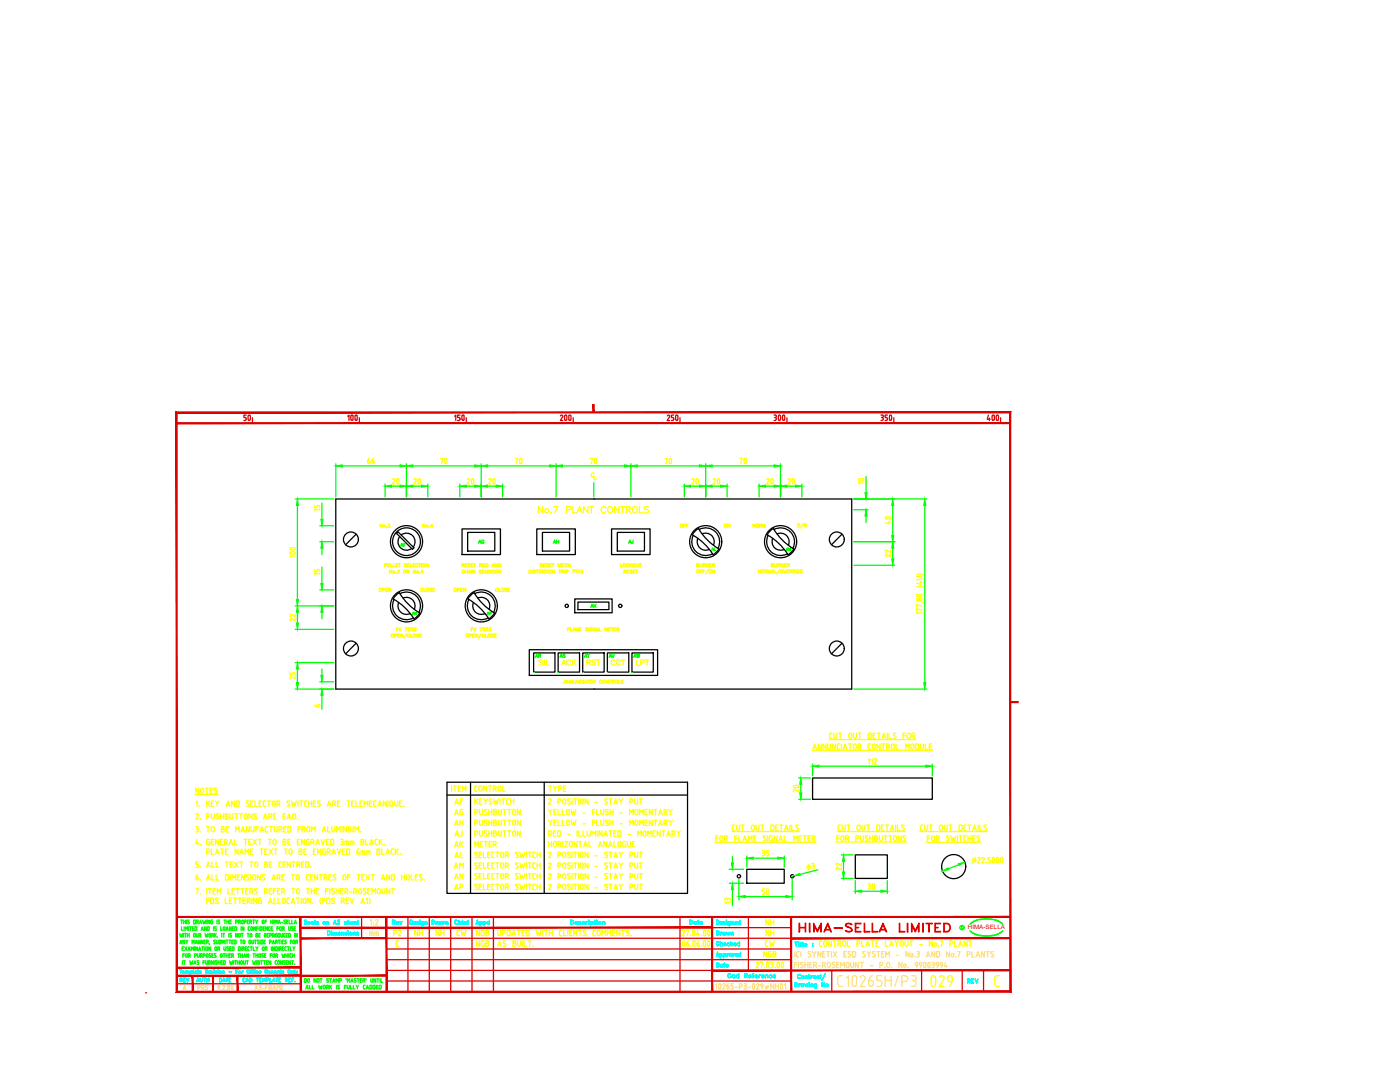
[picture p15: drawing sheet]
<svg xmlns="http://www.w3.org/2000/svg" width="279mm" height="216mm" viewBox="0 0 279 216" stroke-linecap="round" stroke-linejoin="round" font-family="sans-serif">
<defs><g id="words">
<text font-size="10.1" fill="#ffdf7f" x="179.6" y="200">029</text>
<text font-size="6.6" fill="#ff0" x="174.3" y="99.8" transform="rotate(-90 174.3 99.8)">10</text>
<g font-size="6.2" fill="#d00">
<text x="45.9" y="86.1">50</text>
<text x="66.3" y="86.1">100</text>
<text x="88.5" y="86.1">150</text>
<text x="109" y="86.1">200</text>
<text x="131.2" y="86.1">250</text>
<text x="151.7" y="86.1">300</text>
<text x="173.6" y="86.1">350</text>
<text x="194.4" y="86.1">400</text>
</g>
<g font-size="6.2" fill="#ff0">
<text x="85" y="94.5">70</text>
<text x="99.8" y="94.5">70</text>
<text x="115" y="94.5">70</text>
<text x="129.8" y="94.5">70</text>
<text x="144.6" y="94.5">70</text>
<text x="79.7" y="98.8">20</text>
<text x="90.3" y="98.8">20</text>
<text x="135.1" y="98.8">20</text>
<text x="154.5" y="98.8">20</text>
<text x="179.6" y="107.2" transform="rotate(-90 179.6 107.2)">40</text>
<text x="60.7" y="114.3" transform="rotate(-90 60.7 114.3)">100</text>
<text x="161.2" y="160.9" transform="rotate(-90 161.2 160.9)">20</text>
<text x="170.4" y="179.6">30</text>
</g>
<g font-size="6.2" fill="#0f0">
<text x="75.5" y="98.8">20</text>
<text x="94.5" y="98.8">20</text>
<text x="139.3" y="98.8">20</text>
<text x="149.9" y="98.8">20</text>
<text x="149.2" y="180.6">50</text>
</g>
<text font-size="4.9" fill="#ff0" x="158.4" y="187.3">HIMA-SELLA LIMITED</text>
<g font-size="4.4" fill="#ff0">
<text x="72.3" y="93.8">66</text>
<text x="60" y="125.2" transform="rotate(-90 60 125.2)">22</text>
<text x="60" y="136.9" transform="rotate(-90 60 136.9)">25</text>
<text x="165.5" y="175">22</text>
<text x="77.3" y="188">P2</text>
</g>
<g font-size="4" fill="#ff0">
<text x="61.4" y="103">15</text>
<text x="178.5" y="112.5" transform="rotate(-90 178.5 112.5)">22</text>
<text x="61.4" y="116.1">15</text>
<text x="61.4" y="142.2">6</text>
<text x="89.6" y="161.6">AF</text>
<text x="37.7" y="167.2">3.</text>
<text x="40.9" y="164.7" transform="rotate(-90 40.9 164.7)">2.</text>
<text x="89.6" y="163.7">AG</text>
<text x="89.6" y="165.8">AH</text>
<text x="89.6" y="167.9">AJ</text>
<text x="40.9" y="169.7" transform="rotate(-90 40.9 169.7)">4.</text>
<text x="89.6" y="172.5">AL</text>
<text x="150.6" y="172.2">35</text>
<text x="40.9" y="179.6" transform="rotate(-90 40.9 179.6)">7.</text>
<text x="40.9" y="174.3" transform="rotate(-90 40.9 174.3)">5.</text>
<text x="89.6" y="176.7">AN</text>
<text x="146.8" y="181.7" transform="rotate(-90 146.8 181.7)">13</text>
<text x="151.7" y="185.9">NH</text>
<text x="81.5" y="188">NH</text>
<text x="85.7" y="188">NH</text>
<text x="90" y="188">CW</text>
<text x="93.8" y="188">NGB</text>
<text x="151.7" y="188">NH</text>
<text x="151.7" y="190.1">CW</text>
<text x="151" y="192.3">NGB</text>
</g>
<g font-size="4" fill="#0f0">
<text x="110.8" y="134.1">ACK</text>
<text x="116.1" y="134.1">RST</text>
<text x="125.9" y="134.1">LPT</text>
</g>
<text font-size="4" x="120.6" y="134.1">CCT</text>
<g font-size="3.5" fill="#ff0">
<text x="134.4" y="106.5">OFF</text>
<text x="143.2" y="106.5">ON</text>
<text x="40.6" y="162.3" transform="rotate(-90 40.6 162.3)">1.</text>
<text x="76.9" y="185.6">Rev</text>
</g>
<g font-size="3.5">
<text x="78.7" y="110.4">AF</text>
<text x="140.8" y="111.1">AL</text>
<text x="155.6" y="111.1">AM</text>
</g>
<g font-size="3.5" fill="#0f0">
<text x="94.2" y="109.7">AG</text>
<text x="109.4" y="109.7">AH</text>
<text x="124.2" y="109.7">AJ</text>
<text x="116.8" y="122.4">AK</text>
</g>
<text font-size="3.5" fill="#ffdf7f" x="72.7" y="188">mm</text>
<g font-size="3.5" fill="#0ff">
<text x="34.6" y="197.2">REV</text>
<text x="35.3" y="198.6">A</text>
<text x="38.1" y="198.6">PRS</text>
</g>
<g font-size="3.1" fill="#0f0">
<text x="81.1" y="123.8">AN</text>
<text x="105.5" y="132.3">AR</text>
<text x="110.4" y="132.3">AS</text>
<text x="115.4" y="132.3">AT</text>
<text x="120.3" y="132.3">AV</text>
<text x="125.2" y="132.3">AW</text>
<text x="190.5" y="186.6">C</text>
</g>
<text font-size="3.1" x="96" y="123.8">AP</text>
<text font-size="1.2" fill="#d00" x="193.2" y="185.5">HIMA-SELLA</text>
</g></defs>
<!-- layer: 00-DRG_FRAME -->
<g fill="none" stroke="#d00" stroke-width=".25">
<path d="M29.1 198.1h.1M35.2 196.3h24.8M72.2 183v4.2M77.1 187.2h80.8M77.1 189.4h80.8M77.1 191.5h80.8M77.1 193.6h65M77.1 195.7h80.8M81.4 183v14.9M85.7 183v14.9M89.9 183v14.9M94.2 183v14.9"/>
<path d="M98.5 183v14.9M135.7 183v14.9M142.1 185.1h15.8M149.4 183v10.6M166 193.6v4.3M196.3 193.6v4.3"/>
</g>
<g fill="none" stroke="#0ff" stroke-width=".25">
<path d="M39.8 194l.3-.1a.2 .2 0 0 0-.3-.1 .2 .2 0 0 0 0 .3h.4a.22 .22 0 0 1-.4 .1 .22 .22 0 0 1 0-.3 .22 .22 0 0 1 .4 0v.1h-.4M41.1 193.8h.3v-.3h-.3l-.1 .7v-.7h.4v.3l-.3 .1M41.2 193.9l.2 .3-.2-.3M41.6 194h.4l-.1-.2a.21 .21 0 0 0-.3 .2 .21 .21 0 0 0 .3 .2l.1-.1a.2 .2 0 0 1-.4 0 .19 .19 0 0 1 .2-.3 .19 .19 0 0 1 .2 .2h-.4M42.1 193.7l.2 .5 .2-.5-.2 .5zM42.7 193.5v.1zM42.7 193.5h.1M42.7 193.7v.5zM43 194.2h.3M43 193.9l.3 .2v.1l-.3-.1v.1M43 193.8h.3M43 193.8v.1"/>
<path d="M43.2 193.8h-.2l.3 .3M43.2 194v.2M43.5 193.5v.1zM43.5 193.5h.1M43.5 193.7v.5zM43.8 195.2a.39 .39 0 0 1 .5 .3 .39 .39 0 0 1-.5 .4M43.8 195.2a.35 .35 0 0 1 .4 .3 .35 .35 0 0 1-.4 .4M44.4 193.7v.5zM44.4 193.9l.3-.1 .1 .4-.1-.4zM44.5 195.7h.4M44.7 195.2l.2 .7-.2-.6-.3 .6zM45.1 195.2h.4z"/>
<path d="M45.3 195.2v.7zM45.7 193.9h.5zM45.7 195.2h.4h-.4v.7h.4h-.4zM45.7 195.5h.2l-.2 .1M47.1 193.5h.4h-.4v.7zM47.1 193.8h.2l-.2 .1M48.2 193.7l.1 .5zM48.4 193.8l.1-.1-.2 .3zM48.5 195.3l.3-.1 .2 .1a.24 .24 0 0 0-.3-.1 .24 .24 0 0 0-.2 .3v.1a.24 .24 0 0 0 .2 .3 .24 .24 0 0 0 .3-.2 .26 .26 0 0 1-.3 .2 .26 .26 0 0 1-.2-.3zM49.2 195.7h.4M49.4 195.2l.2 .7-.2-.6-.3 .6zM49.9 195.2a.39 .39 0 0 1 .4 .3 .39 .39 0 0 1-.4 .4z"/>
<path d="M49.9 195.2a.35 .35 0 0 1 .4 .3 .35 .35 0 0 1-.4 .4zM50 193.7l.2 .1zM50.1 193.5v.7v-.6l.1-.1h-.1M50.4 193.7l.2 .1zM50.6 193.5l-.1 .7v-.6l.2-.1h-.2M50.9 193.5v.1zM50.9 193.5h.1M50.9 193.7v.5zM51.2 195.2h.4zM51.2 193.8h.2a.18 .18 0 0 0-.2 .1 .18 .18 0 0 0 0 .2 .18 .18 0 0 0 .3 0 .24 .24 0 0 1-.4 0 .24 .24 0 0 1 .1-.3zM51.4 195.2v.7v-.7M51.7 194h.3v-.2a.21 .21 0 0 0-.3 .2 .21 .21 0 0 0 .3 .2v-.1a.19 .19 0 0 1-.3 0 .19 .19 0 0 1 .1-.3 .19 .19 0 0 1 .3 .2h-.4"/>
<path d="M51.8 195.2h.4h-.4v.7h.4h-.4zM51.8 195.5h.2l-.2 .1M52.4 195.2l.3 .6 .2-.6v.7v-.6l-.2 .6-.2-.6-.1 .6zM53 193.8h.3v-.3h-.3l-.1 .7v-.7h.4v.3l-.3 .1M53.1 193.9l.2 .3zM53.2 195.5h.4v-.3h-.4v.7v-.7h.4v.3l-.4 .1M53.6 194l.3-.1a.2 .2 0 0 0-.3-.1 .2 .2 0 0 0 0 .3h.3a.22 .22 0 0 1-.3 .1 .22 .22 0 0 1 0-.3 .22 .22 0 0 1 .3 0v.1h-.3M53.9 195.2v.7h.4h-.4zM54.1 193.8l.2-.1 .1 .2-.1-.1a.21 .21 0 0 0-.2 .2 .21 .21 0 0 0 .3 .2v-.1a.23 .23 0 0 1-.3 .1 .23 .23 0 0 1 0-.4zM54.4 195.7h.4M54.6 195.2l.3 .7-.3-.6-.2 .6zM55 195.2h.4z"/>
<path d="M55.2 195.2l.1 .7zM55.3 193.7v.5zM55.4 193.8l.1-.1-.2 .3zM55.6 195.2h.4h-.3v.7h.3h-.4zM55.7 195.5h.2l-.2 .1M55.7 193.8l.1-.1 .2 .1h-.1a.22 .22 0 0 0-.2 .2 .22 .22 0 0 0 .2 .2l.1-.1a.23 .23 0 0 1-.3 .1 .23 .23 0 0 1 0-.4zM56 193.5l.1 .7zM56.3 194.2h.3M56.3 193.9l.3 .2v.1l-.3-.1 .1 .1M56.3 193.8h.3M56.4 193.8v.1M56.6 194v.2"/>
<path d="M56.6 193.8h.1M56.6 193.8l-.1-.1-.2 .1 .3 .3M57 195.5h.3v-.3h-.3v.7v-.7h.3v.3l-.3 .1M57.2 195.6l.2 .3zM57.6 195.2h.4zM57.6 195.2v.7h.4h-.4M57.6 195.5h.2l-.2 .1M58.2 193.7v.5zM58.2 193.9l.3-.1 .1 .4-.1-.4zM58.2 195.2h.4h-.3v.7zM58.3 195.5h.2l-.2 .1M58.8 193.5v.7z"/>
<path d="M58.8 195.9h.1zM58.9 195.9h.1M59.2 194.2l-.2-.5 .2 .5M59.4 193.7l-.3 .8zM60.8 183.6l.4 .1-.3-.1-.1 .2a.38 .38 0 0 1 .3 .2 .38 .38 0 0 1-.1 .4l-.3-.1 .4 .1a.49 .49 0 0 0-.4-.6zM61.5 183.9h.3v.1l-.1-.1a.24 .24 0 0 0-.3 .3 .24 .24 0 0 0 .4 .2v-.1a.27 .27 0 0 1-.4 0 .27 .27 0 0 1 .1-.4zM62.5 183.9v.5zM62.8 183.6v.8zM63.1 184.1h.4l-.1-.1a.23 .23 0 0 0-.3 .2 .23 .23 0 0 0 .3 .2l.1-.1a.21 .21 0 0 1-.4 0 .21 .21 0 0 1 .1-.3 .21 .21 0 0 1 .3 .2h-.4M65.2 183.9v.5zM65.3 183.9h.3v.5l-.1-.4h-.3zM65.4 185.7a.43 .43 0 0 1 .5 .5 .43 .43 0 0 1-.5 .4z"/>
<path d="M65.4 185.8a.38 .38 0 0 1 .5 .4 .38 .38 0 0 1-.5 .3zM66.1 185.7l.1 .1zM66.1 185.8h.1M66.1 186l.1 .6zM66.4 186l.1 .6zM66.6 186.1h.2l.1 .5-.1-.5-.3 .1zM66.6 184.3h.4M66.6 184.2h.4M66.8 183.6l.3 .8-.3-.7-.3 .7zM67 186.1h.2l.1 .5-.1-.5-.3 .1zM67.3 184.3l.1 .1M67.5 183.9a.27 .27 0 0 1 .3 .2 .27 .27 0 0 1-.2 .3 .27 .27 0 0 1-.3-.1l.3 .1 .1-.1"/>
<path d="M67.5 186.3h.4l-.1-.2a.23 .23 0 0 0-.3 .2 .23 .23 0 0 0 .3 .2l.1-.1a.22 .22 0 0 1-.4 0 .22 .22 0 0 1 .2-.3 .22 .22 0 0 1 .2 .2h-.4M67.6 184l.1 .2-.1 .2M67.7 183.6h-.3h.3l-.2 .4M67.7 183.6l-.2 .4 .2 .1M68.2 186v.6zM68.3 186.1h.3v.5l-.1-.5-.3 .1zM68.8 184l.3 .3-.1 .1h-.2h.3M68.8 184h.3M68.8 183.9v.2M68.9 186.5h.3M68.9 186.1h.3M68.9 186.1v.1l.3 .2v.1h-.4h.1"/>
<path d="M69.1 183.9v.1l-.1-.1-.3 .1 .4 .3M69.1 184.2v.2M69.2 186.1l-.1-.1-.3 .1 .4 .3M69.2 186.3v.2M69.4 183.6v.8zM69.4 185.8h.1zM69.5 185.8h.1M69.5 186v.6zM69.5 183.9h.3v.5l-.1-.4h-.3zM70.1 184.1h.3v-.1a.23 .23 0 0 0-.3 .2 .23 .23 0 0 0 .3 .2v-.1a.21 .21 0 0 1-.3 0 .21 .21 0 0 1 .1-.3 .21 .21 0 0 1 .3 .2h-.4M70.5 186v.6zM70.6 186.1h.3v.5l-.1-.5-.3 .1z"/>
<path d="M70.7 184.1h.4l-.1-.1a.23 .23 0 0 0-.3 .2 .23 .23 0 0 0 .3 .2l.1-.1a.21 .21 0 0 1-.4 0 .21 .21 0 0 1 .1-.3 .21 .21 0 0 1 .3 .2h-.4M71.2 186.5h.3M71.2 186.2l.3 .2-.1 .2-.3-.1h.1M71.2 186.1h.3M71.2 186.1v.1M71.3 183.9h.2zM71.4 183.6v.8zM71.5 186.1l-.1-.1-.3 .1 .4 .3M113.9 183.6h.3a.46 .46 0 0 1 .3 .4 .46 .46 0 0 1-.3 .4h-.3zM113.9 183.6h.3a.42 .42 0 0 1 .2 .4 .42 .42 0 0 1-.2 .4h-.3M114.8 184.1h.4l-.1-.1a.23 .23 0 0 0-.3 0 .23 .23 0 0 0 0 .3 .23 .23 0 0 0 .4 0 .24 .24 0 0 1-.4 0 .24 .24 0 0 1 .1-.4 .24 .24 0 0 1 .3 .3h-.4M115.4 184.3l.1 .1"/>
<path d="M115.5 184.4h.4M115.5 184h.4M115.5 184l.4 .3-.2 .1-.3-.1M115.5 183.9v.2M115.8 183.9l.1 .1-.2-.1-.3 .1 .5 .3M115.8 184.2v.2M116.2 184l.1-.1 .2 .1a.23 .23 0 0 0-.3 0 .23 .23 0 0 0 0 .3 .23 .23 0 0 0 .4 0 .28 .28 0 0 1-.4 .1 .28 .28 0 0 1 0-.4zM116.9 183.9v.5zM117 184l.3-.1-.4 .2zM117.5 183.6v.1zM117.5 183.6h.1M117.5 183.9v.5z"/>
<path d="M117.8 183.9l.1 .8zM117.9 184a.28 .28 0 0 1 .4 0 .28 .28 0 0 1 0 .4 .28 .28 0 0 1-.4-.1l.1 .1a.25 .25 0 0 0 .3-.2 .25 .25 0 0 0-.3-.3zM118.6 183.9h.3zM118.7 183.6v.8zM119.1 183.6v.1zM119.1 183.6h.1M119.1 183.9v.5zM120.2 183.9l.1 .5zM120.4 183.9h.3v.5l-.1-.4h-.3zM137.6 183.6a.46 .46 0 0 1 .5 .2 .46 .46 0 0 1 0 .5l-.5 .1zM137.7 183.6a.4 .4 0 0 1 .5 .4 .4 .4 0 0 1-.5 .4M138.5 184l.1-.1 .3 .1-.1-.1a.25 .25 0 0 0-.3 .3 .25 .25 0 0 0 .3 .2l.1-.1a.28 .28 0 0 1-.4 .1 .28 .28 0 0 1 0-.4z"/>
<path d="M138.9 183.9l.1 .5zM139.2 183.9h.3zM139.3 183.6l.1 .8zM139.7 184.1h.5l-.1-.1a.23 .23 0 0 0-.3 0 .23 .23 0 0 0 0 .3 .23 .23 0 0 0 .4 0 .24 .24 0 0 1-.4 0 .24 .24 0 0 1 .1-.4 .24 .24 0 0 1 .3 .3h-.5M143 190.6h.4M143 192.1a.43 .43 0 0 1 .5 .5 .43 .43 0 0 1-.5 .4zM143 185.7a.43 .43 0 0 1 .5 .5 .43 .43 0 0 1-.5 .4zM143 183.6a.43 .43 0 0 1 .5 .4 .43 .43 0 0 1-.5 .4zM143 183.6a.38 .38 0 0 1 .5 .4 .38 .38 0 0 1-.5 .4zM143.1 192.2a.38 .38 0 0 1 .4 .4 .38 .38 0 0 1-.4 .3zM143.1 185.8h.2a.4 .4 0 0 1 .2 .5 .4 .4 0 0 1-.4 .2zM143.1 187.9h.3l.1 .2a.26 .26 0 0 0-.3-.2 .26 .26 0 0 0-.2 .3v.2a.26 .26 0 0 0 .2 .3 .26 .26 0 0 0 .3-.2 .28 .28 0 0 1-.3 .2 .28 .28 0 0 1-.2-.3z"/>
<path d="M143.2 190l.3 .9-.3-.8-.3 .8zM143.7 190.3v.8zM143.7 190.4a.24 .24 0 0 1 .4 0 .24 .24 0 0 1 0 .3 .24 .24 0 0 1-.4 0l.2 .1a.24 .24 0 0 0 .2-.3 .24 .24 0 0 0-.4-.1zM143.7 184.1h.4v-.1a.22 .22 0 0 0-.4 .2 .22 .22 0 0 0 .4 .2v-.1a.21 .21 0 0 1-.4 0 .21 .21 0 0 1 .2-.3 .21 .21 0 0 1 .2 .2h-.4M143.8 192.5l.1-.1 .3 .1-.2-.1a.24 .24 0 0 0-.2 .3 .24 .24 0 0 0 .2 .2h.2a.26 .26 0 0 1-.4 0 .26 .26 0 0 1 0-.4zM143.8 187.9v.8zM143.8 186v.6zM143.9 188.2h.3v.5l-.1-.5-.3 .1zM143.9 186.1l.2-.1-.3 .3zM144.2 192.4v.6zM144.3 186.1l.1-.1 .3 .1h-.2a.24 .24 0 0 0-.2 .2 .24 .24 0 0 0 .2 .2h.2a.26 .26 0 0 1-.4 0 .26 .26 0 0 1 0-.4zM144.4 190.3v.8z"/>
<path d="M144.4 184.4h.3M144.4 184l.3 .3-.1 .1h-.2M144.4 184h.3M144.4 190.4a.25 .25 0 0 1 .4 0 .25 .25 0 0 1 0 .3 .25 .25 0 0 1-.4 0l.2 .1a.24 .24 0 0 0 .2-.2 .24 .24 0 0 0-.2-.3zM144.4 183.9v.2M144.4 192.4h.3zM144.5 188.4h.4l-.1-.2a.21 .21 0 0 0-.3 .1 .21 .21 0 0 0 .1 .3 .21 .21 0 0 0 .3 0 .22 .22 0 0 1-.4 0 .22 .22 0 0 1 .1-.4 .22 .22 0 0 1 .3 .2h-.4M144.5 192.1l.1 .9zM144.7 183.9v.1l-.1-.1-.3 .1 .4 .3M144.7 184.2v.2M144.7 186v.6zM144.9 192.7h.4l-.1-.2a.22 .22 0 0 0-.3 0 .22 .22 0 0 0 .1 .3 .22 .22 0 0 0 .3 0 .22 .22 0 0 1-.4 0 .22 .22 0 0 1 .1-.3 .22 .22 0 0 1 .3 .2h-.4"/>
<path d="M144.9 183.6l.1 .1zM145 186l.2 .5 .1-.5 .2 .5 .1-.5-.1 .6-.2-.5-.1 .5zM145 183.6h.1M145 183.9v.5zM145.1 190.3v.6zM145.1 190.4l.3-.1-.3 .2zM145.2 188.2h.3a.21 .21 0 0 0-.3 .1 .21 .21 0 0 0 0 .3 .21 .21 0 0 0 .3 0h.1a.27 .27 0 0 1-.5 0 .27 .27 0 0 1 .1-.4zM145.3 194.4l.4-.1 .2 .2a.31 .31 0 0 0-.4-.2 .31 .31 0 0 0-.2 .3v.2a.31 .31 0 0 0 .2 .3 .31 .31 0 0 0 .4-.2 .32 .32 0 0 1-.4 .2 .32 .32 0 0 1-.2-.3zM145.7 183.9v.6l-.3 .2-.1-.1h.4zM145.8 187.9l.1 .8zM145.9 188.6l.4-.4-.4 .4M145.9 186v.6z"/>
<path d="M146 188.4l.3 .3-.3-.3M146 183.9v.5zM146 186.1h.3v.5v-.5l-.4 .1zM146.1 194.7l.2-.2 .3 .2-.2-.1a.25 .25 0 0 0-.3 .2 .25 .25 0 0 0 .3 .3l.2-.1a.27 .27 0 0 1-.4 .1 .27 .27 0 0 1-.1-.4zM146.1 190.3l.3 .5 .1-.5-.1 .6zM146.1 183.9h.3v.5v-.4h-.4zM146.5 188.4h.4l-.1-.2a.21 .21 0 0 0-.2 .1 .21 .21 0 0 0 0 .3 .21 .21 0 0 0 .3 0 .22 .22 0 0 1-.4 0 .22 .22 0 0 1 .1-.4 .22 .22 0 0 1 .3 .2h-.4M146.6 194.5v.6zM146.7 184.1h.4l-.1-.1a.22 .22 0 0 0-.3 .2 .22 .22 0 0 0 .3 .2l.1-.1a.24 .24 0 0 1-.4 .1 .24 .24 0 0 1 0-.4 .24 .24 0 0 1 .4 0v.2h-.4M146.8 190.4l.2-.1 .1 .3h-.3l.3-.1-.1-.2a.23 .23 0 0 0-.2 .3 .23 .23 0 0 0 .3 .2h-.3zM146.9 194.7l.2-.2 .3 .2-.2-.1a.25 .25 0 0 0-.3 .2 .25 .25 0 0 0 .3 .3l.2-.1a.28 .28 0 0 1-.4 .1 .28 .28 0 0 1-.1-.4zM147.4 190.4l.1-.1 .3 .1-.2-.1a.24 .24 0 0 0-.2 .3 .24 .24 0 0 0 .2 .2l.2-.1-.3 .1z"/>
<path d="M147.4 194.3l.1 .8zM147.6 187.9v.8zM147.7 183.6l.1 .8zM147.8 190v.9zM148.7 194.7l.4-.1v-.2l-.4-.1-.1 .8v-.8l.5 .1v.3h-.4M148.9 194.7l.2 .4-.2-.4M149.4 194.8l.4-.1a.22 .22 0 0 0-.3 0 .22 .22 0 0 0 0 .3 .22 .22 0 0 0 .3-.1 .25 .25 0 0 1-.3 .2 .25 .25 0 0 1-.1-.4l.3-.2 .2 .2v.1h-.5M150.1 194.5l.3 .1zM150.3 194.3l-.1 .8v-.7l.3-.1-.2 .1M150.7 194.8h.4v-.2a.24 .24 0 0 0-.4 .2 .24 .24 0 0 0 .4 .2v-.1a.24 .24 0 0 1-.4 0 .24 .24 0 0 1 .2-.3 .24 .24 0 0 1 .3 .2h-.5M151.5 194.5v.6zM151.5 194.7l.3-.2-.3 .3z"/>
<path d="M152 194.8h.4v-.2a.24 .24 0 0 0-.3 .1 .24 .24 0 0 0 0 .3 .24 .24 0 0 0 .3-.1 .24 .24 0 0 1-.4 0 .24 .24 0 0 1 .2-.3 .24 .24 0 0 1 .3 .2h-.5M152.8 194.5v.6zM152.8 194.7l.2-.2 .2 .1 .1 .5-.1-.5zM153.6 194.7l.1-.2 .3 .1a.24 .24 0 0 0-.4 .1 .24 .24 0 0 0 .1 .3 .24 .24 0 0 0 .3-.1 .26 .26 0 0 1-.4 .2 .26 .26 0 0 1 0-.4zM154.3 194.8h.4v-.2a.24 .24 0 0 0-.4 .2 .24 .24 0 0 0 .4 .2v-.1a.24 .24 0 0 1-.4 0 .24 .24 0 0 1 .2-.3 .24 .24 0 0 1 .3 .2h-.5M158.6 196a.43 .43 0 0 1 .5 .5 .43 .43 0 0 1-.5 .4zM158.6 196.1a.39 .39 0 0 1 .5 .4 .39 .39 0 0 1-.5 .4M159.3 194.5l.2-.1 .2 .2a.26 .26 0 0 0-.3-.1 .26 .26 0 0 0-.2 .2v.2a.27 .27 0 0 0 .2 .3 .27 .27 0 0 0 .3-.1 .28 .28 0 0 1-.3 .2 .28 .28 0 0 1-.2-.4zM159.4 196.3v.6zM159.4 196.4l.3-.1-.3 .3zM159.9 196.4l.1-.1 .3 .1h-.2a.24 .24 0 0 0-.2 .2 .24 .24 0 0 0 .2 .3l.2-.1a.26 .26 0 0 1-.4 0 .26 .26 0 0 1 0-.4zM160.3 196.3v.6z"/>
<path d="M160.6 196.3l.2 .5 .1-.5 .1 .5 .2-.5-.2 .6-.1-.5-.1 .5zM160.7 194.7v.6zM160.8 194.7h.3v.6l-.1-.5-.3 .1zM161.3 194.7h.3zM161.4 194.4l.1 .9zM161.4 196.1h.2zM161.5 196.1h.1M161.5 196.3v.6zM161.8 194.7v.6zM161.8 196.3v.6zM161.8 196.5l.2-.2 .2 .1v.5v-.5zM161.9 194.8l.2-.1-.3 .2z"/>
<path d="M162.3 194.8l.2-.1 .2 .1-.1-.1a.24 .24 0 0 0-.3 .3 .24 .24 0 0 0 .3 .2h.1a.26 .26 0 0 1-.4 0 .26 .26 0 0 1 0-.4zM162.5 196.4l.2-.1 .2 .1h-.1a.24 .24 0 0 0-.3 .2 .24 .24 0 0 0 .3 .3l.1-.1a.26 .26 0 0 1-.3 0 .26 .26 0 0 1-.1-.4zM162.7 194.7l.1 .6zM162.9 196.3l.1 .6-.3 .3-.2-.1h.4zM163.1 194.7l.3 .1a.22 .22 0 0 0-.3 0 .22 .22 0 0 0 0 .3 .22 .22 0 0 0 .3 0l.1 .1a.28 .28 0 0 1-.5-.1 .28 .28 0 0 1 .1-.4zM163.6 194.7h.3zM163.7 194.4l.1 .9zM164 196l.5 .8 .1-.8v.9l-.5-.7-.1 .7zM164.7 194.2l-.7 1.4z"/>
<circle cx="44" cy="194" r=".21"/>
<circle cx="44" cy="194" r=".24"/>
<circle cx="47.8" cy="194" r=".21"/>
<circle cx="47.8" cy="194" r=".24"/>
<circle cx="49.5" cy="193.8" r=".34"/>
<circle cx="49.5" cy="193.8" r=".31"/>
<circle cx="54.8" cy="194" r=".21"/>
<circle cx="54.8" cy="194" r=".24"/>
<circle cx="57.7" cy="193.8" r=".34"/>
<circle cx="57.7" cy="193.8" r=".31"/>
<circle cx="62.3" cy="184.2" r=".26"/>
<circle cx="64.7" cy="184.2" r=".24"/>
<circle cx="64.7" cy="184.2" r=".27"/>
<circle cx="70" cy="186.3" r=".26"/>
<circle cx="70" cy="186.3" r=".23"/>
<circle cx="119.7" cy="184.2" r=".29"/>
<circle cx="119.7" cy="184.2" r=".26"/>
<circle cx="145.5" cy="184.2" r=".26"/>
<circle cx="145.7" cy="190.5" r=".26"/>
<circle cx="145.7" cy="190.6" r=".23"/>
<circle cx="147.4" cy="188.5" r=".26"/>
<circle cx="147.5" cy="184.2" r=".26"/>
<circle cx="160.2" cy="195" r=".28"/>
<circle cx="160.2" cy="195" r=".25"/>
<circle cx="165.1" cy="196.6" r=".27"/>
<circle cx="165.1" cy="196.6" r=".23"/>
</g>
<g fill="#d00" stroke="#d00" stroke-width=".2">
<path d="M60 187.3h17.1v-.2zM60 187.1h17.1l-17.1 .2z"/>
<path d="M77 183v14.9h.2zM77 183h.2v14.9z"/>
<path d="M60 185.2h82.1v-.2zM60 185h82.1l-82.1 .2z"/>
<path d="M142.1 193.5v.2l59.5-.2zM142.1 193.7l59.5-.2v.2z"/>
<path d="M142 183l.2 14.9v-14.9zM142 183l.2 14.9h-.2z"/>
<path d="M157.8 183v14.9h.2zM157.8 183h.2v14.9z"/>
<path d="M157.9 187.3h43.7v-.2zM157.9 187.1h43.7l-43.7 .2z"/>
<path d="M35.2 183.1h166.4v-.2zM35.2 182.9h166.4l-166.4 .2z"/>
<path d="M35.2 84.3v.2l166.4-.2zM35.2 84.5l166.4-.2v.2z"/>
<path d="M201.6 140v.2l1.6-.2zM201.6 140.2l1.6-.2v.2z"/>
<path d="M35.4 197.8l-.3 .2 166.4-.2zM35.1 198l166.4-.2 .2 .2zM201.5 82.4v115.4l.2 .2zM201.7 82.2v115.8l-.2-115.6zM35.4 82.4h166.1l.2-.2zM35.1 82.2h166.6l-166.3 .2zM35.1 82.2l.3 115.6v-115.4zM35.1 82.2l.3 115.6-.3 .2z"/>
<path d="M60 194.8h17.1v-.2zM60 194.6h17.1l-17.1 .2z"/>
<path d="M59.9 183v14.9h.2zM59.9 183h.2v14.9z"/>
<path d="M35.2 193v.2l24.8-.2zM35.2 193.2l24.8-.2v.2z"/>
<path d="M35.2 194.6v.2l24.8-.2zM35.2 194.8l24.8-.2v.2z"/>
<path d="M47.3 194.7v3.2h.2zM47.3 194.7h.2v3.2z"/>
</g>
<g fill="none" stroke="#0f0" stroke-width=".25">
<path d="M35.9 186.3l.1 .7 .2-.5 .1 .5 .1-.7M35.9 188.3l.2-.7 .2 .7M35.9 188.1h.3M36.1 183.6h.3M36.2 184.9v.8h.3M36.2 183.6v.7M36.4 189.3h.2M36.4 191.7v.7M36.5 190.6h.3M36.6 191.7h.4M36.6 183.6v.7M36.6 186.3v.7"/>
<path d="M36.6 188.9h-.2v.8h.2M36.6 183.9h.4M36.7 184.9v.8M36.8 190.3h-.3v.8M36.8 191.7v.7M36.9 187.6v.7l-.4-.7v.7M36.9 186.3h.3M36.9 188.9l.4 .8M37 185.7v-.8l.2 .4 .2-.4v.8M37 183.6v.7M37 190.5l.2 .5 .2-.2v-.3M37 186.3v.7"/>
<path d="M37 190.5l.2-.2 .2 .2M37.1 187.6l.2 .3v.4M37.2 183.6v.7M37.3 188.9l-.4 .8M37.4 186.3v.7M37.4 186.6h.4M37.5 183.6h.3M37.5 187.6l-.2 .3M37.5 183.6v.3l.3 .3-.3 .1M37.5 189.7l.2-.8 .3 .8M37.6 190.7h.3v-.3l-.3-.1v.8M37.6 189.5h.3"/>
<path d="M37.6 184.9v.8M37.8 186.3v.7M37.8 190.7l.2 .4M37.8 184.9h.4M37.9 191.7l.1 .7 .1-.5 .2 .5 .1-.7M38 184.9v.8M38.2 189.7v-.8l.2 .4 .2-.4v.8M38.3 188.3v-.7l.2 .4 .2-.4v.7M38.4 185.3h.2M38.6 186.5v.3l.2 .2 .2-.2v-.3M38.6 186.5l.2-.2 .2 .2M38.6 183.6h.4v.6l-.1 .1h-.3z"/>
<path d="M38.7 192.4l.2-.7 .2 .7M38.7 184.9h-.3v.8h.3M38.7 192.2h.3M38.8 188.9v.8M38.8 190.7h.4v-.3l-.4-.1v.8M39 188.3l.2-.7 .2 .7M39 188.1h.3M39.2 186.3v.6h.3v-.1M39.2 184l.3-.1v-.2l-.3-.1v.7M39.3 185.1v.4M39.3 185.1l-.4-.2v.8l.4-.2M39.3 192.4h.2"/>
<path d="M39.4 188.9v.8l-.4-.8v.8M39.4 190.3v.5l.2 .2 .2-.2v-.5M39.4 184l.2 .3M39.5 186.3v.5M39.6 189.7l.2-.8 .3 .8M39.7 191.7l-.4 .1 .3 .4-.1 .2M39.7 189.5h.3M39.7 186.7l.3-.1v-.3h-.3v.7M39.8 184.3l.2-.7 .2 .7M39.9 184.1h.3M39.9 187.6v.7l-.3-.7v.7M39.9 186.7l.2 .3"/>
<path d="M40 190.7h.3v-.3l-.3-.1v.8M40.1 185.7l.3-.8 .2 .8M40.2 190.7l.2 .4M40.2 185.5h.3M40.3 188.9h.3M40.5 183.6l.1 .7 .2-.4 .1 .4 .1-.7M40.5 188.9v.8M40.5 187.6v.7l-.3-.7v.7M40.5 192h.3M40.6 190.7h.3v-.3l-.3-.1v.8M40.7 187.9h.2M40.8 191.7h-.3v.7"/>
<path d="M40.9 188.9v.8M40.9 186.3l.2 .7 .1-.5 .1 .5 .2-.7M41 187.6h-.3v.7h.3M41 191.7v.5l.2 .2 .2-.2v-.5M41.1 189.1v.4M41.1 189.5l.2 .2 .2-.2M41.1 189.1l.2-.2 .2 .2M41.2 184.9v.8l-.4-.8v.8M41.2 190.5v.3l.1 .2 .2-.2v-.3M41.2 190.5l.1-.2 .2 .2M41.2 188h.2M41.3 183.6v.7"/>
<path d="M41.4 184.9l.3 .2-.1 .6h-.2zM41.4 188l.1-.3-.3-.1v.7M41.4 188l.2 .3M41.4 189.1v.4M41.6 192.1h.2M41.7 186.5v.3l.2 .2 .2-.2-.1-.3M41.7 186.5l.2-.2 .2 .2M41.8 188.3v.2M41.8 192.1l.1-.4h-.3v.7M41.8 192.1l.2 .3M41.8 183.6v.7l-.3-.7v.7M42 190.7v.3h-.3"/>
<path d="M42 188.9v.8l-.3-.8v.8M42.1 190.3l-.3 .1 .2 .3M42.3 186.7h.1M42.3 190.6h.2M42.4 183.6h-.3l-.1 .6 .4 .1v-.4h-.1M42.4 186.3h-.1v.7M42.4 186.3l.2 .2-.2 .2 .2 .3M42.6 190.3h-.3v.8h.3M42.6 191.7v.7l-.4-.7v.7M42.6 184.9v.8M42.7 187.6l.3 .6-.4 .1M42.7 187.6h.3"/>
<path d="M42.8 191.7v.7M42.8 190.3h.3M42.8 186.3v.7M42.8 190.3v.3l.3 .3-.3 .1M42.9 185.6h.1M42.9 186.6l.3 .4M42.9 189h.3l.1 .1v.4l-.2 .2-.2-.2zM43 192.4h.2M43.1 185.3l.1 .2-.2 .2M43.2 188.1l.1 .2 .2-.2M43.2 186.3l-.4 .4M43.2 187.6v.5"/>
<path d="M43.2 185h-.3l.2 .3M43.2 192.1l.1 .2-.1 .1M43.3 183.6v.7M43.3 191.7l-.3 .1 .2 .3M43.4 187h.1M43.5 189.3h.3v-.3l-.3-.1v.8M43.5 191.7v.7M43.5 187.6v.5M43.5 192h.4M43.6 183.6v.3M43.6 183.6h.3M43.6 183.9l.2 .3-.3 .1"/>
<path d="M43.7 189.3l.1 .4M43.7 187.6l.4 .2-.2 .1 .2 .2-.2 .2h-.2zM43.7 187.9h.2M43.9 191.7v.7M44 190.5v.3M44 190.5l.2-.2 .2 .2M44 184.9v.8h.3M44.1 192h.2M44.2 186.3v.7M44.3 188.3v-.7l.2 .4 .2-.4v.7M44.3 190.5v.5h-.3v-.2M44.4 191.7h-.3v.7h.3"/>
<path d="M44.5 186.3h.3M44.6 190.3h.3M44.6 185h.2l.1 .1v.4l-.2 .2-.2-.2zM44.6 186.3v.7M44.7 188.9v.6l.2 .2 .2-.2v-.6M44.7 183.6h.4M44.7 190.3v.8M44.8 192.4l.2-.5-.2-.2h-.2v.7h.2M44.9 183.6v.7M44.9 187.6v.7M45.1 185.7l.2-.8 .3 .8M45.1 190.3v.8"/>
<path d="M45.1 187.6h.4M45.1 190.6h.4M45.2 185.5h.3M45.3 183.6v.7M45.3 183.9h.3M45.3 187.6v.7M45.3 189h.3M45.3 189l.2 .3M45.5 190.3v.8M45.5 189.3l.1 .3h-.3M45.6 183.6v.7M45.7 186.3v.7"/>
<path d="M45.7 187.6h.3M45.7 190.6h.2M45.8 191.7l.2 .7 .1-.5 .2 .5 .1-.7M45.8 189.3h.2M45.9 183.9h.2M45.9 187.6v.7M46 190.3h-.3v.8h.3M46.1 188.9h-.3v.8h.3M46.1 184.9v.8l-.3-.8v.8M46.1 186.7l.1 .2h-.3M46.2 183.6h-.3v.7h.3M46.2 186.3l-.3 .1 .2 .3"/>
<path d="M46.2 190.7h.3v-.3l-.3-.1v.8M46.3 187.9h.2M46.3 188.9l.4 .2-.1 .6h-.3zM46.3 185.3h.3M46.4 190.7l.2 .4M46.5 187.6h-.2v.7h.2M46.6 184.9h-.3v.8h.3M46.6 191.7v.7M46.8 184.9l.4 .1v.5l-.1 .2h-.3zM46.8 191.7h.4M47 184l.3-.1v-.2l-.3-.1v.7M47 191.7v.7"/>
<path d="M47.1 188.2l-.4 .1v-.7h.4v.6M47.4 186.3v.7l-.4-.7v.7M47.4 191.7v.7M47.4 192h.4M47.5 190.3h.3M47.6 188.9l.3 .2-.1 .6h-.2zM47.6 186.5v.3l.2 .2 .1-.2v-.3M47.6 186.5l.2-.2 .1 .2M47.6 184l.3-.1v-.2l-.3-.1v.7M47.6 190.3v.8M47.8 191.7v.7M47.8 184l.2 .3"/>
<path d="M47.9 187.6h.4M48 191.9v.3M48 190.3v.8M48 191.9l.1-.2h.2l.1 .5-.2 .2-.2-.2M48 190.6h.4M48.1 184.9v.8M48.1 187.6v.7M48.1 188.9v.8M48.1 186.3h.4M48.3 183.7h.2v.1l.1 .3-.2 .2-.2-.2zM48.3 186.3v.7M48.4 189.3h.3v-.3l-.3-.1v.8"/>
<path d="M48.4 190.3v.8M48.5 188.1l.2 .2 .2-.2M48.5 188.1v-.3l.2-.2 .2 .2-.1 .3M48.6 189.3l.1 .4M48.6 191.7v.5l.2 .2 .2-.2v-.5M48.6 191.1l.2-.8 .3 .8M48.7 184.9v.8l-.4-.8v.8M48.7 190.8h.3M48.8 184l.3-.1v-.2l-.3-.1v.7M48.9 189.3h.3M49.2 191.7h.3M49.2 188.9h-.3v.8h.3"/>
<path d="M49.3 183.9h.3M49.3 186.3h.4M49.4 191.7v.7M49.5 189.1v.4M49.5 189.5l.2 .2M49.5 186.3v.7M49.6 183.6h-.3v.7h.3M49.6 190.3v.8l-.3-.8v.8M49.7 188.1l.2 .2 .1-.2M49.7 188.1v-.3l.2-.2 .1 .2v.3M49.7 188.9l-.2 .2M49.8 184.9l-.3 .2 .1 .5 .2 .1"/>
<path d="M49.9 184h.1M49.9 186.5v.3l.2 .2 .2-.2v-.3M49.9 186.5l.2-.2 .2 .2M50 188.9h.3M50 184l.2-.3-.3-.1v.7M50.1 184l.1 .3M50.1 188.9v.8M50.3 188.1l.1 .2 .2-.2M50.3 187.6v.5M50.4 191.7l.2 .7 .1-.5 .1 .5 .2-.7M50.4 185.1v.4M50.4 185.1l-.2-.2-.2 .2 .1 .5 .1 .1 .2-.2"/>
<path d="M50.4 183.6h.4M50.5 190.3h.4M50.5 188.9v.8h.3M50.6 187.6v.5M50.6 183.6v.7M50.7 190.3v.8M50.8 187.6h.4M51 187.6v.7M51 184.9v.8l-.4-.8v.8M51 183.6l.2 .3v.4M51 188.9l.3 .4v.4M51.1 186.3l.3 .1-.1 .2 .2 .2-.2 .2h-.2z"/>
<path d="M51.1 190.3v.8M51.1 186.6h.2M51.1 190.6h.3M51.2 192.1l.3-.1v-.3h-.3v.7M51.2 185.3h.3M51.4 188.3h.2M51.4 187.6l.2 .4M51.4 192.1l.2 .3M51.4 187.6h.3M51.4 190.3v.8M51.4 183.6l-.2 .3M51.5 188.9l-.2 .4"/>
<path d="M51.5 184.9h-.3v.8M51.6 188l.1 .2-.1 .1M51.7 186.6h.2M51.7 190.5v.3M51.7 190.5l.2-.2 .1 .2M51.7 184.9v.8M51.8 191.7v.7M51.9 187.6v.7M51.9 186.3h-.2v.7h.2M52 191.7h.4M52 190.5v.5h-.1l-.2-.2M52.2 184.9h-.3v.8h.3"/>
<path d="M52.2 184.9l.1 .6-.1 .2M52.2 191.7v.7M52.3 187.6h-.2v.7h.2M52.3 190.6l.3 .3-.4 .1M52.3 183.8v.3M52.3 187.6l.2 .6M52.3 183.8l.2-.2 .1 .1 .1 .4-.2 .2-.2-.2M52.4 189.1v.4M52.4 189.1l.2-.2 .1 .1v.5l-.1 .2-.2-.2M52.5 188.2l-.2 .1M52.5 185.3h.2M52.6 190.3h-.3v.3"/>
<path d="M52.6 191.7h.3M52.7 187.9h.2M52.8 186.7l.3-.1v-.3h-.3v.7M52.8 191.7v.7M52.8 184.9h-.3v.8h.3M52.8 190.6h.2M52.9 183.9h.3M52.9 189.3h.2M52.9 187.6h-.2v.7h.2M53 186.7l.1 .3M53.1 190.3h-.3v.8h.3M53.1 189.3l.2-.3-.4-.1v.8"/>
<path d="M53.2 189.3l.1 .4M53.2 183.6h-.3v.7M53.2 192h.2M53.3 186.6h.2M53.4 184.9v.8l-.4-.8v.8M53.5 191.7h-.3v.7h.3M53.6 185.1v.4M53.6 185.5l.2 .2M53.6 186.3h-.3v.7h.3M53.7 184.9h.2M53.7 185.7h.2M53.8 184.9l-.2 .2"/>
<path d="M53.8 188l.3-.1v-.2l-.3-.1v.7M53.8 186.7h.2M53.9 190.6h.3M54 186.3h-.2v.7M54 186.3l.2 .2-.2 .2M54 183.6v.7M54 191.7v.7l-.3-.7v.7M54 183.9h.4M54.1 185.3h.2M54.2 188.9v.8M54.2 190.3h-.3v.8M54.3 188.3l.3-.7 .2 .7"/>
<path d="M54.4 186.7h.2M54.4 184.9h-.3v.8h.3M54.4 183.6v.7M54.4 188.1h.3M54.4 190.5v.3M54.5 190.5l.1-.2 .2 .2M54.6 186.3h-.2v.7M54.6 186.3l.1 .2-.1 .2 .1 .3M54.6 183.6v.7M54.7 188.9v.8l-.3-.8v.8M54.8 190.5v.5h-.2l-.1-.2M54.8 184.3v-.7l.3 .4 .2-.4v.7"/>
<path d="M55 186.5v.4l.1 .1 .2-.2M55 186.5l.1-.2 .2 .2M55 188.9l.3 .1v.5l-.1 .2h-.2zM55 188h.1M55 190.7h.2M55.1 192.4h.1M55.1 187.6h-.1v.7M55.2 187.6l.1 .2-.1 .2 .1 .3M55.2 191.7l-.3 .2 .2 .5M55.2 190.7l.1-.3-.3-.1v.8M55.3 190.7l.1 .4M55.3 185.3h.3"/>
<path d="M55.3 186.5v.3M55.5 191.7h.2l.1 .2v.3l-.2 .2-.2-.2zM55.5 184.3l.2-.7 .3 .7M55.5 186.3l.4 .1-.2 .6h-.2zM55.5 188.9v.8M55.5 187.6h.4M55.6 184.9h-.3v.8M55.6 184.1h.3M55.7 187.6v.7M55.8 189.3h.2M55.8 185h.3v.1v.4l-.1 .2-.2-.2zM56 188.9h-.2v.8"/>
<path d="M56 188.9l.1 .2-.1 .2 .1 .4M56.1 186.3v.5l.2 .2 .1-.2v-.5M56.1 187.6v.7M56.2 184.1h.3M56.3 190.3l.1 .8 .2-.5 .1 .5 .1-.8M56.3 187.9h.2M56.3 189.3h.3M56.4 191.7v.7l-.4-.7v.7M56.4 185.3h.1M56.5 184.9h-.1v.8M56.6 184.9l.1 .2-.1 .2 .1 .4M56.6 187.6h-.3v.7h.3"/>
<path d="M56.6 192.4h.2M56.6 188.9h-.3v.8h.3M56.7 183.6h.3M56.7 183.6l.1 .3M56.7 183.9l.3 .3-.3 .1M56.8 189.1v.4M56.9 187.6l.2 .4M56.9 189.5l.2 .2M56.9 187.6h.2M56.9 186.3l-.3 .1 .1 .5 .2 .1M56.9 191.7l-.3 .1 .3 .4-.1 .2M57.1 188v.3h-.3"/>
<path d="M57.1 190.3v.8M57.1 190.6h.3M57.1 186.6h.2M57.1 192h.2M57.1 188.9l-.2 .2M57.2 183.9h.2M57.3 188.9h.4M57.4 186.3h-.3v.7h.3M57.4 191.7h-.3v.7h.3M57.4 190.3v.8M57.5 183.6h-.3v.7h.3M57.5 188.9v.8"/>
<path d="M57.6 184.9v.6l.2 .2 .2-.2v-.6M57.6 186.3l.4 .1-.2 .6h-.2zM57.6 190.3v.8M57.7 183.6v.7h.3M57.9 188.9v.8h.3M58 187.9h.2M58 191.7v.7l-.4-.7v.7M58.2 190.3l-.3 .2v.5l.3 .1M58.2 183.6v.7h.3M58.2 191.7h.4M58.2 187.6h-.2v.7M58.2 185.2l.2 .1"/>
<path d="M58.4 190.3v.8M58.4 190.6h.3M58.4 191.7v.7M58.4 185.3l.1 .3h-.3M58.4 188.1l.2 .2 .2-.2M58.4 188.1v-.3l.2-.2 .2 .2v.3M58.4 188.9l.3 .4v.4M58.5 185h-.3l.1 .2M58.7 184.3l.3-.7 .2 .7M58.7 190.3v.8M58.7 185.3h.2M58.8 192.4h.1"/>
<path d="M58.8 186.3v.7M58.8 184.1h.3M58.9 188.9l-.2 .4M59 184.9h-.3v.8h.3M59 188h.2M59.2 187.6h-.2v.7M59.2 187.6l.2 .2-.2 .2 .2 .3M59.4 186.3v.7l-.4-.7v.7M61 195.3h-.2v.7h.2M61 195.3l.2 .1M61 197.3l.3-.7 .2 .7M61.1 197.1h.3"/>
<path d="M61.1 195.4v.4M61.2 195.8l-.2 .2M61.4 195.8l.2 .2 .2-.2M61.4 195.8v-.3l.2-.2 .2 .2v.3M61.8 196.6v.7h.3M62.3 196.6v.7h.3M63.1 195.3v.7l-.4-.7v.7M63.3 195.8l.2 .2 .2-.2M63.3 195.8v-.3l.2-.2 .2 .2v.3M63.6 196.6l.2 .7 .1-.4 .2 .4 .1-.7M63.9 195.3h.4M64.1 195.3v.7"/>
<path d="M64.5 196.8v.3l.2 .2 .2-.2v-.3M64.5 196.8l.2-.2 .2 .2M65.1 197h.2M65.2 195.3v.2l.4 .4h-.4M65.2 195.3h.4M65.3 196.6h-.2v.7M65.4 196.6l.2 .2-.2 .2M65.4 197l.1 .3M65.8 195.3h.4M65.8 196.6v.7M65.9 196.9l.3 .4M66 195.3v.7"/>
<path d="M66.2 196.6l-.4 .4M66.4 196l.2-.7 .3 .7M66.5 195.8h.3M67.1 196v-.7l.2 .4 .2-.4v.7M67.2 196.6v.7M67.7 197v.3h-.3M67.8 195.7l.3-.1v-.3h-.3v.7M67.8 196.6l-.4 .1 .3 .3M68.7 196.9h.4M69.1 196.6h-.4v.7M69.1 195.3v.2M69.3 196.6v.5l.2 .2 .2-.2v-.5"/>
<path d="M69.3 196v-.7l.3 .4 .2-.4v.7M69.9 196.6v.7h.4M70 196l.3-.7 .2 .7M70.1 195.8h.3M70.5 196.6v.7h.3M70.7 195.3h.4M70.8 195.3v.2l.3 .4h-.4M71.1 196.6l.2 .3v.4M71.3 195.3h.4M71.5 195.3v.7M71.6 196.6l-.3 .3M71.9 195.6h.2"/>
<path d="M72.2 195.3h-.3v.7h.3M72.4 195.7h.2M72.6 195.7l.2-.1v-.3h-.4v.7M72.7 195.7l.1 .3M72.7 196.6h.1M72.7 196.6l-.2 .2v.4l.3 .1M73.1 197.3l.2-.7 .3 .7M73.1 195.3v.2M73.2 197.1h.3M74 195.8l.2 .2 .2-.2M74 195.3v.5M74.1 196.6l.1 .2v.4l-.4 .1v-.7h.2"/>
<path d="M74.4 195.3v.5M74.7 196.6l.2 .2v.4l-.4 .1v-.7h.2M75 195.3v.7l-.4-.7v.7M75.1 196.9h.2M75.2 195.3h.4M75.4 196.6h-.3v.7h.3M75.4 195.3v.7M75.8 195.3v.7M75.9 196.6h-.2v.7h.2M75.9 196.6l.2 .2M76.1 195.3v.7h.3M76.1 196.8v.4"/>
<path d="M76.1 197.2l-.2 .1M193.6 185.7a4.7 4.7 0 0 0 3.2 1M193.8 185.9l.7 .5M194.5 186.4l1 .3 1.4 .1M194.9 183.7l-1.3 .7M195 183.6l-1.2 .6M196.8 183.4l-2 .3M196.9 183.3l-2 .3M196.9 183.3l1.9 .3M196.9 183.4l2 .3M198.8 183.6l.4 .1M198.9 183.7l1.2 .7-.9-.6"/>
<path d="M199.2 186.4l-1 .3-1.3 .1M200.1 185.7a4.5 4.5 0 0 1-3.2 1M200.1 185.7l-.9 .7"/>
</g>
<g fill="none" stroke="#ffdf7f" stroke-width=".25">
<path d="M44.5 196.8l.3-.1v.3M44.8 197l-.3 .5h.3M45.6 196.6a.44 .44 0 0 1 .2 .5 .44 .44 0 0 1-.2 .4l-.1-.3zM46.2 196.7v-.1a.43 .43 0 0 1 .3 .5 .43 .43 0 0 1-.3 .4v-.1M46.2 196.7v.7M50.8 197.5l.3-.9 .3 .9M51 197.3h.3M51.7 196.6l.3 .1-.1 .3M51.8 197h.1M51.9 197l.2 .2-.1 .2-.3 .1M52.4 197.2h.4M53 197h.4"/>
<path d="M53.4 196.6h-.4v.9M53.7 197.1l.4-.1v-.3l-.4-.1v.9M54 197.1l.2 .4M54.4 197.5l.3-.9 .3 .9M54.6 197.3h.3M55.3 197.5v-.9l.3 .5 .3-.5v.9M56.2 197h.2M56.5 196.6h-.3v.9h.3"/>
<circle cx="44.2" cy="197.5" r=".03"/>
<circle cx="45.1" cy="197.5" r=".03"/>
</g>
<!-- layer: 02-TEXT -->
<g fill="none" stroke="#ff0" stroke-width=".25">
<path d="M76.3 104.6v.6l-.4-.6v.6M76.4 117.7h.3l.1-.2-.4-.1v.6M76.8 112.8h.3l.1-.2-.4-.1v.6M77 117.7h.2M77.1 105.2h.1M77.4 112.8h.2M77.4 117.4h-.4v.6h.4M77.5 104.6h.3l-.2 .2a.22 .22 0 0 1 .2 .2 .22 .22 0 0 1-.2 .2 .22 .22 0 0 1-.2-.1M77.8 112.5h-.4v.6h.4M78 112.5v.6h.3M78 117.4v.6l-.4-.6v.6M78.2 113.7v.7l-.5-.7v.7"/>
<path d="M78.5 112.5v.6h.4M79 114.3h.1M79 112.8h.3M79.3 113.7h.4l-.2 .3a.21 .21 0 0 1 .1 .3 .21 .21 0 0 1-.3 0M79.4 112.5h-.4v.6h.4M79.5 112.5h.4M79.7 112.5v.6M81.1 112.6h-.4l.4 .3v.2l-.4-.1M81.2 114.1h.3l.1-.2-.4-.2v.7M81.3 112.8h.3M81.4 114.1l.2 .3M81.7 112.5h-.4v.6h.4"/>
<path d="M81.9 112.5v.6h.4M82.4 112.8h.3M82.8 112.5h-.4v.6h.4M82.9 113.7v.7l-.4-.7v.7M83.4 112.6a.24 .24 0 0 0-.2-.1 .24 .24 0 0 0-.2 .2 .27 .27 0 0 0 .1 .4 .27 .27 0 0 0 .3-.1M83.6 112.5h.4M83.8 114.3h.1M83.8 112.5v.6M84.1 112.5v.6M84.4 117.5a.24 .24 0 0 0-.3-.1 .24 .24 0 0 0-.2 .2 .27 .27 0 0 0 .1 .4 .27 .27 0 0 0 .4-.1M84.5 114.2h-.5l.3-.5v.7M84.6 117.4v.6h.4"/>
<path d="M84.8 104.6v.6l-.4-.6v.6M85.5 112.5v.6l-.5-.6v.6M85.7 105.2h.1M86.2 117.5l-.2-.1-.2 .1 .4 .4-.2 .1-.2-.1M86.4 105h-.5l.3-.4v.6M86.4 117.7h.3M86.8 117.4h-.4v.6h.4M91.3 117.7h.4v-.3h-.4v.6M91.9 117.7h.3M92.2 112.8h.3l.1-.3h-.4v.6M92.3 117.4h-.4v.6h.4M92.4 112.8l.2 .3"/>
<path d="M92.7 113.9a.27 .27 0 0 0-.4-.1 .27 .27 0 0 0-.1 .4 .24 .24 0 0 0 .2 .2 .24 .24 0 0 0 .3-.2M92.8 112.8h.3M92.9 113.7v.7M92.9 114.1h.4M92.9 117.4v.6l-.4-.6v.6M93.2 112.5h-.4v.6h.4M93.3 113.7v.7M93.5 114.4l.2-.7 .3 .7M93.6 114.2h.3M93.8 112.6h-.4l.4 .3-.2 .2-.2-.1M94 112.8h.3M94.1 113.7v.7"/>
<path d="M94.4 112.5h-.4v.6h.4M94.5 112.5h.4M94.7 112.5v.6M94.8 113.7v.7l-.4-.7v.7M95.7 112.8h.4v-.3h-.4v.6M95.9 112.8l.2 .3M96.1 113.8h-.5l.5 .4-.2 .2-.3-.1M96.3 114.1h.2M96.7 113.7h-.4v.7h.4M96.8 112.6l-.4-.1v.2l.3 .1 .1 .2h-.5M97 112.5h.2a.34 .34 0 0 1 .2 .3 .34 .34 0 0 1-.2 .3h-.2zM97.3 113.7v.7l-.4-.7v.7"/>
<path d="M97.9 113.8h-.4l.4 .4-.1 .2-.3-.1M98.2 113.1l.2-.6 .2 .6M98.2 112.9h.4M98.8 114.1l.4-.1v-.2l-.4-.1v.7M99 114.1l.2 .3M99.2 112.5v.6l-.4-.6v.6M99.3 117.5a.23 .23 0 0 0-.2-.1 .23 .23 0 0 0-.2 .2v.2a.23 .23 0 0 0 .2 .2 .23 .23 0 0 0 .2-.1M99.5 112.5h.2a.34 .34 0 0 1 .2 .3 .34 .34 0 0 1-.2 .3h-.2zM99.5 117.4v.6h.4M99.9 113.8h-.5l.5 .4-.2 .2-.3-.1M101.1 117.5l-.1-.1-.3 .1 .4 .4-.1 .1-.3-.1M101.3 117.7h.3"/>
<path d="M101.7 117.4h-.4v.6h.4M105.6 113.7h.2a.34 .34 0 0 1 .2 .4 .34 .34 0 0 1-.2 .3h-.2zM106.2 113.7v.7M106.9 113.8h-.4l.4 .4-.2 .2-.2-.1M107 113.7h.4M107.2 113.7v.7M107.9 112.8h.3l.1-.2-.4-.1v.6M108.1 112.8l.2 .3M108.2 114.1l.4-.1 .1-.1-.5-.2v.7M108.3 101.1v1.2l-.9-1.2v1.2M108.5 114.1l.2 .3M108.5 112.8h.2"/>
<path d="M108.8 113.7h.4M108.9 112.5h-.4v.6h.4M109 113.7v.7M109.4 113.7v.7M109.5 112.6h-.5l.5 .3-.2 .2-.3-.1M109.7 112.8h.2M109.9 102.3h.2zM110.1 112.5h-.4v.6h.4M110.2 112.5h.4M110.4 112.5v.6M110.5 101.1h.8l-.6 1.2M110.7 113.7v.7l-.4-.7v.7"/>
<path d="M111.4 113.1v-.6l.2 .6 .3-.6v.6M111.5 113.7h.4M111.7 113.7v.7M112.1 114.1l.4-.1v-.2l-.4-.1v.7M112.1 112.8h.3M112.3 114.1l.2 .3M112.5 112.5h-.4v.6h.4M112.6 112.5h.4M112.7 113.7v.7M112.8 112.5v.6M113 114.1h.3l.1-.2-.4-.2v.7M113 101.7l.8-.1v-.4l-.8-.1v1.2"/>
<path d="M113.1 113.1l.2-.6 .3 .6M113.2 112.9h.3M113.7 112.5v.6h.4M114.2 113.7h.4l-.3 .7M114.3 101.1v1.2h.7M114.8 113.7h.4M115 113.7v.7M115.2 102.3l.5-1.2 .4 1.2M115.4 101.9h.6M115.4 113.9l.2-.2v.7M116.3 113.7h-.3v.3a.22 .22 0 0 1 .3 0 .22 .22 0 0 1-.1 .4 .22 .22 0 0 1-.3-.1M117.3 101.1v1.2l-.9-1.2v1.2"/>
<path d="M117.6 101.1h.9M118 101.1v1.2M120.9 101.4a.53 .53 0 0 0-.7-.3 .53 .53 0 0 0-.2 .8 .48 .48 0 0 0 .4 .4 .48 .48 0 0 0 .5-.3M121.4 101.2a.6 .6 0 0 1 .9 .2 .6 .6 0 0 1-.3 .9 .61 .61 0 0 1-.7-.3 .61 .61 0 0 1 .1-.8zM123.5 101.1v1.2l-.8-1.2v1.2M123.8 112.5v.6h.4M123.8 101.1h.9M124.3 101.1v1.2M124.5 114.1l.4-.1v-.2l-.4-.1v.7M124.7 114.1l.3 .3M125 101.7l.7-.1 .1-.4-.8-.1v1.2M125.2 114.1h.2"/>
<path d="M125.4 101.7l.4 .6M125.4 112.6a.23 .23 0 0 0-.2-.1 .23 .23 0 0 0-.2 .2 .27 .27 0 0 0 .1 .4 .27 .27 0 0 0 .3-.1M125.6 113.7h-.4v.7h.4M125.7 112.5v.6M125.8 112.8l.3 .3M126.1 112.5l-.4 .4M126.1 113.8h-.4l.4 .4-.1 .2-.3-.1M126.3 101.2a.58 .58 0 0 1 .8 .1 .58 .58 0 0 1-.1 .9l-.1 .1a.62 .62 0 0 1-.7-.3 .62 .62 0 0 1 .1-.8zM126.4 114.1h.2M126.8 113.7h-.4v.7h.4M126.8 113.7h.5M127 112.5v.4l.2 .2 .2-.1v-.5"/>
<path d="M127 113.7v.7M127.5 112.5h.5M127.6 101.1v1.2h.7M127.8 112.5v.6M129.4 101.2l-.3-.1-.5 .1 .1 .4 .6 .2 .1 .2v.2l-.3 .1-.5-.1M139 112.8h.4l.1-.2-.5-.1v.6h.4l.1-.2-.2-.1M139.7 112.5v.5l.1 .1 .2-.1 .1-.5M139.7 114h.3M140.2 113.7h-.5v.6M140.3 114h.2M140.3 112.8h.4l.1-.2-.5-.1v.6M140.5 112.8l.3 .3"/>
<path d="M140.7 113.7h-.4v.6M141.3 113.6l-.5 1M141.4 112.5v.6l-.4-.6v.6M141.6 112.8h.3M142 112.5h-.4v.6h.4M142.2 112.8h.4v-.2l-.4-.1v.6M142.4 112.8l.2 .3M142.6 113.7v.6l-.4-.6v.6M150.7 104.6v.6l-.4-.6v.6M151.6 104.9h.4v-.3h-.4v.6M151.8 113.7v.6l-.4-.6v.6M151.8 104.9l.2 .3"/>
<path d="M152.2 105.2v-.6l.3 .6 .2-.6v.6M152.7 114h.4v-.2l-.4-.1v.6M152.9 114l.2 .3M153.3 114.3v-.6l.3 .6 .2-.6v.6M154 112.8h.3l.1-.3h-.4v.6h.4l-.2-.3M154 114.3l.2-.6 .3 .6M154.1 114.1h.3M154.6 112.5v.4l.2 .2 .2-.1v-.5M154.6 113.7v.6h.4M155.3 112.8h.3l.1-.2-.4-.1v.6M155.5 112.8l.2 .3M155.6 113.6l-.5 1"/>
<path d="M156.3 112.5v.6l-.4-.6v.6M156.4 113.7l.2 .6 .3-.6M156.6 112.8h.2M157 112.5h-.4v.6h.4M157 114h.3M157.1 112.8h.4l.1-.3h-.5v.6M157.4 112.8l.2 .3M157.4 113.7h-.4v.6h.4M157.6 114h.4v-.2l-.4-.1v.6M157.8 114l.2 .3M158.2 114h.5v-.2l-.5-.1v.6M158.5 114l.2 .3"/>
<path d="M158.9 113.7v.6M159.1 113.7h.2a.34 .34 0 0 1 .3 .3 .34 .34 0 0 1-.3 .3h-.2zM159.8 114h.2M160.2 113.7h-.4v.6h.4M160.3 104.4l-.5 1M160.5 104.8h.4v-.1l-.4-.2v.7M160.7 104.8l.2 .4M78.8 126.8h.3l.1-.2-.4-.1v.6M79.1 125.6h.3M79.4 126.8h.2M79.5 125.3h-.4v.6M79.6 125.3l.2 .6 .3-.6"/>
<path d="M79.8 126.5h-.4v.6h.4M80.4 126.5v.6l-.4-.6v.6M80.8 125.3h.5l-.4 .6M81.1 126.4l-.5 1M81.8 126.7a.24 .24 0 0 0-.3-.2 .24 .24 0 0 0-.2 .2v.2a.24 .24 0 0 0 .2 .2 .24 .24 0 0 0 .3-.1M82 126.5v.6h.3M82.7 125.4l.2-.1 .2 .2-.4 .4h.4M83.6 126.6l-.4-.1-.1 .2 .5 .3-.2 .1-.3-.1M83.8 126.8h.2M84.1 126.5h-.3v.6h.3M93.7 126.8h.4v-.2l-.4-.1v.6M94.1 125.6h.2"/>
<path d="M94.3 126.8h.3M94.5 125.3h-.4v.6M94.5 125.3l.2 .6 .3-.6M94.7 126.5h-.4v.6h.4M95.3 126.5v.6l-.4-.6v.6M95.8 125.3h.4l-.3 .6M96.1 126.4l-.6 1M96.7 126.7a.23 .23 0 0 0-.3-.2 .23 .23 0 0 0-.2 .2v.2a.23 .23 0 0 0 .2 .2 .23 .23 0 0 0 .3-.1M96.9 126.5v.6h.4M97.6 125.3h.4l-.2 .2a.22 .22 0 0 1 .2 .4 .21 .21 0 0 1-.4-.1M98.5 126.6h-.4l.4 .4-.2 .1-.2-.1M98.7 126.8h.2"/>
<path d="M99.1 126.5h-.4v.6h.4M112.5 136.4l.2-.7 .3 .7M112.6 136.1h.3M113.3 125.6h.3M113.6 135.7v.7l-.5-.7v.7M113.7 125.3h-.4v.6M113.9 125.3v.6h.3M114.2 135.7v.7l-.4-.7v.7M114.3 125.9l.2-.6 .3 .6M114.4 125.7h.3M114.5 135.7v.6l.2 .1 .2-.1v-.6M114.9 125.9v-.6l.3 .6 .2-.6v.6"/>
<path d="M115.6 135.7v.7l-.4-.7v.7M115.7 125.6h.2M116.1 125.3h-.4v.6h.4M116.2 135.9a.23 .23 0 0 0-.2-.2 .23 .23 0 0 0-.2 .3v.1a.23 .23 0 0 0 .2 .3 .23 .23 0 0 0 .2-.2M116.4 135.7v.7M116.6 136.4l.2-.7 .3 .7M116.7 136.1h.3M117.2 135.7h.4M117.3 125.4l-.2-.1-.3 .1 .5 .4h-.5M117.4 135.7v.7M117.5 125.3v.6M118.2 125.4a.27 .27 0 0 0-.4-.1 .27 .27 0 0 0-.1 .4 .23 .23 0 0 0 .2 .2 .23 .23 0 0 0 .3-.2h-.2"/>
<path d="M118.4 136h.4v-.2l-.4-.1v.7M118.6 136l.2 .4M118.8 125.3v.6l-.4-.6v.6M118.9 125.9l.3-.6 .3 .6M119 125.7h.3M119.6 125.3v.6h.4M120.1 135.9a.23 .23 0 0 0-.3-.2 .23 .23 0 0 0-.1 .3v.1a.23 .23 0 0 0 .1 .3 .23 .23 0 0 0 .3-.2M120.7 125.9v-.6l.3 .6 .2-.6v.6M121.4 135.7v.7l-.4-.7v.7M121.5 125.6h.2M121.6 135.7h.4M121.8 135.7v.7"/>
<path d="M121.9 125.3h-.4v.6h.4M122 125.3h.4M122.2 136h.3l.1-.2-.4-.1v.7M122.2 125.3v.6M122.4 136l.2 .4M122.5 125.6h.3M122.9 125.3h-.4v.6h.4M123.1 125.6h.3l.2-.2-.5-.1v.6M123.3 125.6l.3 .3M123.5 135.7v.7h.3M124.4 135.8l-.4-.1v.3l.3 .1 .1 .2h-.4M38.9 158.5h4.6"/>
<path d="M39.7 157.3v1l-.6-1v1M40 157.6v.4M40.1 157.6l.1-.3h.3l.1 .7M41 157.3h.6M41.3 157.3v1M41.8 159.8l-.6 .6M41.9 157.7h.4M42.4 157.3h-.5v1h.5M42.6 159.8h-.4v1.1h.4M42.8 157.3v.3l.4 .3M42.8 157.3h.5M43 159.8l.4 .5v.6"/>
<path d="M43.2 157.8l.1 .2a.31 .31 0 0 1-.1 .3 .31 .31 0 0 1-.4 0M43.7 159.8l-.3 .5M46.8 159.8v1.1l-.6-1.1v1.1M47.1 159.8l.6 .1v.9l-.6 .1zM49.2 159.9v.3l.5 .3-.1 .3-.1 .1M49.2 159.9h.5M50.5 159.8h-.5v1.1h.5M50.9 159.8v1.1h.5M52.2 159.8h-.5v1.1h.5M53 159.8l-.4 .1-.1 .2 .1 .7 .4 .1M53.4 159.8h.6M53.7 159.8v1.1"/>
<path d="M54.4 160l.2-.2 .3 .2v.6l-.1 .2-.4-.1zM55.5 159.8h-.2v1.1M55.6 159.8l.2 .3-.2 .3M57.3 159.9l.1 .3M57.4 159.9h.4M58.2 159.8l.2 1.1 .2-.7 .3 .7 .2-1.1M59.5 159.8v1.1M59.8 159.8h.6M60.1 159.8v1.1M61.2 159.8l-.4 .1v.2v.7l.4 .1M61.6 159.8v1.1M62.2 159.8v1.1"/>
<path d="M63 159.8h-.4v1.1h.4M63.4 159.9v.3l.5 .3-.1 .3-.1 .1M63.5 159.9h.4M67.8 159.8h-.4v1.1h.4M69.2 159.8h.6M69.5 159.8v1.1M70.7 159.8h-.5v1.1h.5M71 159.8v1.1h.5M72.3 159.8h-.5v1.1h.5M74.2 159.8h-.4v1.1h.4M74.8 159.8h.2M74.8 159.8l-.2 .3v.5l.2 .3"/>
<path d="M77.1 159.8v1.1l-.6-1.1v1.1M77.4 159.8v1.1M77.8 160l.3-.2 .2 .2 .1 .6-.2 .2-.4-.1zM78.8 159.8v.8M79.4 159.8l-.1 .9-.3 .1-.2-.2M80.2 159.8h-.5v1.1h.5M90.1 156.8v1.1M90.5 156.8h.6M90.8 156.8v1.1M91.9 156.8h-.5v1.1h.5M92.3 157.9v-1.1l.3 .6 .4-.6v1.1M94.7 159.4v1.1"/>
<path d="M94.9 159.8l.4 .7M95.2 156.8l-.4 .1-.1 .2 .1 .7 .4 .1M95.3 159.4l-.6 .6M95.7 159.9h.4M95.8 156.9h.2l.2 .2-.1 .6-.2 .2-.3-.3zM96.2 159.4h-.5v1.1h.5M96.5 159.4l.4 .5v.6M97.1 156.8v1.1l-.6-1.1v1.1M97.2 159.4l-.3 .5M97.5 156.8h.6M97.7 159.4v.4M97.7 159.4h.4"/>
<path d="M97.7 159.8l.3 .2M97.8 156.8v1.1M98 160l.1 .1v.3h-.5M98.4 157.4l.6-.1-.1-.4-.5-.1v1.1M98.5 159.4l.2 1.1 .3-.8 .2 .8 .2-1.1M98.8 157.4l.2 .5M99.5 156.9h.3l.2 .2-.1 .6-.2 .2-.3-.3zM99.8 159.4v1.1M100.1 159.4h.6M100.3 156.8v1.1h.5M100.4 159.4v1.1M101.1 159.6v.6"/>
<path d="M101.6 159.4l-.4 .1-.1 .1M101.9 159.4v1.1M101.9 159.9h.6M102.5 159.4v1.1M109.5 156.8h.6M109.5 159.6l.4-.2v.4M109.8 156.8v1.1M109.9 159.8l-.4 .7h.4M110.4 156.8l.4 .5v.6M111.1 156.8l-.3 .5M111.4 160l.5-.2-.1-.4h-.4v1.1M111.5 157.4l.5-.1-.1-.4-.4-.1v1.1"/>
<path d="M112.3 159.7v.5M112.3 159.7l.3-.3 .3 .3-.1 .7h-.3l-.2-.2M112.4 157.3h.4M112.9 156.8h-.5v1.1h.5M113.3 159.4v.3l.4 .3 .1 .3-.1 .1h-.4M113.3 159.4h.5M114.2 159.4v1.1M114.5 159.4h.6M114.8 159.4v1.1M115.5 159.4v1.1M115.8 159.7v.5M115.8 159.7l.3-.3 .3 .3-.1 .7h-.3l-.2-.2"/>
<path d="M117.4 159.4v1.1l-.6-1.1v1.1M120.7 159.4v.3l.4 .3 .1 .3-.1 .1h-.4M120.7 159.4h.5M121.6 159.4h.6M121.9 159.4v1.1M123.6 159.4l.3 .5v.6M124.3 159.4l-.4 .5M125.7 160l.6-.2-.1-.4h-.5v1.1M126.7 159.4v.9l.3 .1 .3-.2v-.8M127.6 159.4h.6M127.9 159.4v1.1M162.1 149.7h24"/>
<path d="M162.2 149.5l.4-1.1 .3 1.1M162.4 149.2h.4M163.9 148.4v1.1l-.6-1.1v1.1M164.9 148.4v1.1l-.6-1.1v1.1M165.2 148.4l.1 .9 .2 .2 .2-.2 .1-.9M165.4 147.6h17.4M166.1 146.3l-.4 .1-.1 .1 .1 .8 .4 .1M166.4 146.3v.8M166.4 147.1l.3 .2 .3-.2M166.7 148.4v1.1l-.6-1.1v1.1M167 146.3v.8M167.4 146.3h.6"/>
<path d="M167.6 148.4l-.4 .1-.1 .2 .1 .7 .4 .1M167.7 146.3v1.1M167.9 148.4v1.1M168.3 149.5l.3-1.1 .4 1.1M168.4 149.2h.5M169.3 148.4h.6M169.4 147.1v-.7l.3-.1 .2 .1 .1 .7M169.4 147.1l.3 .2 .3-.2M169.6 148.4v1.1M170.3 148.7v.5M170.3 148.7l.3-.3 .3 .3-.2 .7h-.2l-.2-.2M170.3 146.3v.8"/>
<path d="M170.4 147.1l.2 .2 .3-.2M170.9 146.3v.8M171.2 149l.6-.1-.1-.4-.5-.1v1.1M171.3 146.3h.6M171.6 146.3v1.1M171.6 149l.2 .5M173.3 146.3l.5 .1v.9l-.5 .1zM173.7 148.4l-.4 .1v.2v.7l.4 .1M174.1 148.7v.5M174.1 148.7l.3-.3 .3 .3-.2 .7h-.3l-.1-.2M174.2 146.8h.4M174.7 146.3h-.5v1.1h.5"/>
<path d="M175.1 146.3h.6M175.4 146.3v1.1M175.6 148.4v1.1l-.6-1.1v1.1M176 148.4h.6M176 147.4l.4-1.1 .3 1.1M176.1 147.1h.5M176.3 148.4v1.1M176.9 149h.3M177.1 146.3v1.1M177.2 148.4h-.3v1.1M177.2 148.4l.3 .3-.3 .3 .3 .5M177.4 146.3v1.1h.5"/>
<path d="M178 148.5h.3l.2 .2-.1 .6-.2 .2-.3-.3zM178.3 147.3l.3 .1M178.3 146.3l.1 .4M178.3 146.4h.5M178.4 146.7l.3 .2M178.7 146.9l.1 .3-.2 .2M178.8 148.4v1.1h.5M180.2 146.8h.5M180.7 146.3h-.5v1.1M180.7 149.5v-1.1l.4 .6 .3-.6v1.1M181 147.1l.1-.7 .3-.1 .2 .1v.7M181.1 147.1l.3 .2 .2-.2"/>
<path d="M181.9 148.5h.3l.2 .2-.1 .6-.2 .2-.3-.3zM182 146.9l.6-.2-.2-.4h-.4v1.1M182.4 146.9l.2 .5M182.7 148.4l.6 .1v.9l-.6 .1zM183.7 148.4l.1 .9 .2 .2 .2-.2 .1-.9M184.6 148.4v1.1h.5M185.5 148.9h.3M185.9 148.4h-.4v1.1h.4M42 179.2l.6 .1v.9l-.6 .1zM42.2 169.4v1.1h.4M42.2 160.3h.3M42.2 168h.3"/>
<path d="M42.2 165.2l.3-.3 .3 .3M42.3 174.5v1.1h.5M42.3 172v1h.5M42.5 177.8h.4M42.6 167.5h-.4v1.1h.4M42.8 165.2l-.2 .7h-.3l-.1-.2M42.8 162.4l-.1 .9-.4 .1-.1-.3M43 177.3h-.5v1.1h.5M43 170.5l.4-1.1 .3 1.1M43.1 174.5v1.1h.5M43.1 172v1h.5M43.1 179.6l.3 .2"/>
<path d="M43.1 170.2h.5M43.1 163.4h.3M43.2 162.4v.4M43.2 162.4h.5M43.2 162.8l.3 .2M43.4 178.4v-1.1l.3 .6 .4-.6v1.1M43.4 179.8l.2 .3-.3 .2M43.5 179.3h-.4v.3M43.5 163l.2 .2-.3 .2M43.6 167.5v1.1l-.6-1.1v1.1M43.9 168h.4M44 162.4v1"/>
<path d="M44 162.9h.6M44.1 169.4h.5M44.2 165.4h.3M44.4 169.4v1.1M44.4 167.5h-.5v1.1h.5M44.5 164.9h-.3v1.1h.3M44.5 164.9l.2 .3-.2 .2 .3 .3-.3 .3M44.6 162.4v1M44.8 168.1h.3M44.9 179.2v1.1h.5M44.9 162.4h.5l.1 .2-.2 .3 .2 .1v.3l-.3 .1h-.3zM44.9 162.9h.3"/>
<path d="M45 172h.6M45 169.9h.4M45.1 167.5h-.3v1.1M45.1 167.5l.3 .3-.3 .3M45.1 160.9l.4-1.1 .3 1.1M45.1 165.4h.4M45.1 168.1l.3 .5M45.2 160.6h.5M45.3 172v1M45.4 174.5h-.4v1.1h.4M45.4 174.5l.1 .1 .1 .8-.2 .2M45.5 177.3v1.1h.5"/>
<path d="M45.5 169.4h-.5v1.1h.5M45.6 164.9h-.5v1.1h.5M45.7 168.6l.4-1.1 .3 1.1M45.8 179.7h.3M45.8 168.3h.5M45.9 162.4l.1 .9 .2 .1 .3-.3v-.7M46 174.5v1.1M46 172.4h.3M46.3 179.2h-.5v1.1h.5M46.3 175.6v-1.1l.4 .6 .3-.6v1.1M46.3 177.8h.4M46.4 172h-.4v1h.4"/>
<path d="M46.6 179.2h.6M46.8 177.3h-.5v1.1h.5M46.8 167.5v1.1h.5M46.8 172l.7 1M46.8 162.4h.6M46.9 179.2v1.1M47 166v-1.1l.4 .6 .3-.6v1.1M47.1 162.4v1M47.1 177.3h.6M47.4 175h.3M47.4 177.3v1.1M47.5 169.4v1.1l-.6-1.1v1.1"/>
<path d="M47.5 172l-.7 1M47.6 179.2h.6M47.8 162.4h.6M47.9 174.5h-.5v1.1h.5M47.9 179.2v1.1M47.9 170.5l.3-1.1 .4 1.1M47.9 172h.6M48 170.2h.5M48.1 166l.4-1.1 .3 1.1M48.1 162.4v1M48.1 177.3h.6M48.2 172v1"/>
<path d="M48.2 165.7h.5M48.4 177.3v1.1M48.5 179.7h.4M48.7 167.5h.6M48.8 162.7v.5M48.8 162.7l.3-.3 .2 .3-.1 .7h-.3l-.1-.3M48.8 174.5v1.1l-.6-1.1v1.1M48.9 170.5v-1.1l.4 .6 .3-.6v1.1M49 179.2h-.5v1.1h.5M49 167.5v1.1M49.1 177.8h.3M49.2 175.5l.3 .1"/>
<path d="M49.2 160.8l.3 .1M49.2 174.6l.1 .4M49.2 174.6h.5M49.3 174.9l.4 .3-.1 .3-.1 .1M49.3 179.8h.5l.1-.4-.6-.2v1.1M49.5 177.3h-.4v1.1h.4M49.6 168h.4M49.7 179.8l.2 .5M49.7 164.9v1.1l-.5-1.1v1.1M49.9 172h.6M49.9 177.9h.3M50 169.9h.3"/>
<path d="M50 174.5v1.1M50 160.3h.4M50.1 167.5h-.5v1.1h.5M50.1 164.9v.8M50.2 172v1M50.2 177.9l.2-.2v-.2l-.5-.2v1.1M50.2 177.9l.3 .5M50.3 179.2v1.1M50.3 162.4v1l-.6-1v1M50.4 174.8v.5M50.4 175.3l.3 .3 .3-.3M50.4 174.8l.2-.2h.3l.1 .7"/>
<path d="M50.5 169.4h-.5v1.1h.5M50.5 167.5l.7 1.1M50.7 163.4h.3M50.7 162.4v.3l.4 .3M50.7 164.9v.9l-.4 .1-.2-.2M50.7 162.4h.5M50.9 172.1l.2-.1 .3 .1v.6l-.1 .3-.4-.1zM51.1 165.4h.4M51.1 163l.1 .2-.2 .2M51.2 167.5l-.7 1.1M51.2 179.2v1.1l-.6-1.1v1.1M51.2 177.9l.2 .1a.31 .31 0 0 1-.2 .4 .31 .31 0 0 1-.4-.1"/>
<path d="M51.4 177.4l-.3-.1-.3 .1 .1 .3 .3 .2M51.5 164.9h-.4v1.1M51.5 167.5h.6M51.7 160.3h.4M51.8 167.5v1.1M51.9 166l.3-1.1 .4 1.1M51.9 169.4h.6M52 174.5v1.1l-.6-1.1v1.1M52 165.7h.5M52.2 179.2l-.5 .1v.9l.5 .1v-.6h-.2M52.2 169.4v1.1M52.3 175.5l.3 .1"/>
<path d="M52.4 174.9l.4 .3v.3l-.2 .1M52.6 163.4l.3-1 .4 1M52.7 163.2h.5M52.8 177.9h.3M52.8 172h.5l.1 .2-.3 .2 .3 .2v.3l-.3 .1h-.3zM52.8 172.4h.3M52.8 169.9h.4M52.9 174.6h-.5v.4M52.9 165.2v.6M53 165.8v.1l.4 .1M53.1 177.9l.2-.2v-.2l-.5-.2v1.1M53.1 177.9l.3 .5"/>
<path d="M53.3 169.4h-.5v1.1h.5M53.4 164.9l-.4 .1v.2M53.5 167.5h.6M53.7 163l.5-.2-.1-.4h-.4v1M53.7 169.4l.7 1.1M53.7 177.8h.4M53.8 164.9h.6M53.8 172.4h.3M53.8 167.5v1.1M54 163l.3 .4M54.1 164.9v1.1M54.2 177.3h-.5v1.1h.5"/>
<path d="M54.3 175.6l.3-1.1 .4 1.1M54.3 172h-.5v1h.5M54.4 175.3h.4M54.4 169.4l-.7 1.1M54.5 167.8v.5M54.5 167.8l.3-.3 .3 .3-.2 .7h-.2l-.2-.2M54.6 177.8h.4M54.6 162.9h.4M54.7 179.2v1.1h.4M54.7 164.9l.1 .9 .2 .2 .3-.3v-.8M54.7 169.4h.6M55 177.3h-.4v1.1"/>
<path d="M55 169.4v1.1M55.1 162.4h-.5v1h.5M55.3 160.4h.2M55.3 175.1l.6-.1-.1-.4-.5-.1v1.1M55.4 177.8h.3M55.5 179.2v1.1h.5M55.6 160.4l.2 .5M55.7 172.8v.2h.4M55.7 175.1l.2 .5M55.7 165.5h.3M55.7 172.2v.6M55.8 177.3h-.4v1.1h.4"/>
<path d="M56 165.5l.2-.1v-.3l-.5-.2v1.1M56 165.5l.3 .5M56.1 172h-.4v.2M56.2 177.9h.3M56.3 175h.3M56.4 179.4l.2-.2 .3 .2v.6l-.1 .2-.4-.1zM56.5 177.3h-.3v1.1M56.5 172.4h.4M56.5 168h.3M56.5 162.9h.4M56.5 177.3l.3 .3-.3 .3M56.6 177.9l.2 .5"/>
<path d="M56.6 165.4h.4M56.7 174.5h-.4v1.1h.4M56.7 169.4h.6M56.8 167.5h-.3v1.1h.3M56.8 167.5l.3 .2-.3 .3M56.8 168l.3 .3-.3 .3M57 172h-.5v1h.5M57 162.4h-.5v1h.5M57 169.4v1.1M57.1 164.9h-.5v1.1h.5M57.3 160.8l.3 .1M57.3 163.4l.4-1 .3 1"/>
<path d="M57.4 160.2l.3 .2M57.5 168h.3M57.5 163.2h.4M57.7 169.7v.5M57.7 160.4l.1 .3-.2 .2M57.7 169.7l.3-.3 .3 .3M57.7 179.2l-.3 .1-.1 .2 .1 .7 .3 .1M57.9 172v1l-.6-1v1M57.9 167.5h-.4v1.1h.4M58 165.2v.6M58.1 165.2l-.1-.2-.5-.1v1.1h.3l.3-.2M58.2 174.5h.6"/>
<path d="M58.2 177.3h.6M58.3 169.7l-.2 .7h-.3l-.1-.2M58.3 172h.6M58.5 162.5l.2-.1 .3 .1v.6l-.1 .3-.4-.1zM58.5 174.5v1.1M58.5 177.3v1.1M58.6 172v1M59.1 175.3l.1-.6 .2-.2 .3 .2v.6M59.1 175.3l.3 .3 .3-.3M59.2 179.2h.6M59.2 177.5l.3-.2 .2 .2 .1 .6-.2 .2-.4-.1zM59.2 172.6h.3"/>
<path d="M59.4 168h.3M59.5 179.2v1.1M59.5 165.4h.5M59.5 172.6l.3-.2v-.3l-.6-.1v1M59.6 172.6l.2 .4M59.7 169.9h.3M59.8 167.5h-.4v1.1h.4M60 164.9h-.5v1.1M60 169.4h-.3v1.1h.3M60 169.4l.2 .2-.2 .3 .3 .3-.3 .3M60.1 179.2v1.1M60.2 172.4h.3"/>
<path d="M60.3 165.5h.3M60.5 179.5v.5M60.5 179.5l.3-.3 .3 .3-.2 .7h-.3l-.1-.2M60.6 164.9h-.3v1.1M60.6 164.9l.3 .3-.3 .3M60.6 172h-.4v1h.4M60.6 165.5l.3 .5M60.6 169.9h.4M60.8 167.5v1.1l-.6-1.1v1.1M61.1 168.3l.3 .3M61.1 169.4h-.5v1.1h.5M61.1 167.7v.6"/>
<path d="M61.2 177.3h.6M61.2 165.2v.5M61.3 165.2l.2-.3 .3 .3M61.5 177.3v1.1M61.5 168h.2v.6h-.3M61.6 174.5l-.4 .1-.1 .2 .1 .7 .4 .1M61.6 172.2v.6M61.6 160.3h.6M61.6 172.2v-.2h-.6v1h.4l.2-.2M61.7 167.5h-.3l-.3 .2M61.8 165.2l-.1 .7h-.3l-.1-.2M62 175h.3"/>
<path d="M62 179.2v1.1l-.6-1.1v1.1M62.1 168.1h.3M62.1 177.3v1.1M62.1 177.8h.6M62.2 166v-1.1l.4 .6 .3-.6v1.1M62.4 168.1l.2-.2v-.3l-.5-.1v1.1M62.4 174.5h-.4v1.1h.4M62.4 168.1l.3 .5M62.6 160.3h.3M62.6 169.9h.3M62.7 177.3v1.1M63 168.6l.4-1.1 .3 1.1"/>
<path d="M63 169.4h-.4v1.1h.4M63.1 177.8h.3M63.1 168.3h.5M63.4 174.5v1.1l-.6-1.1v1.1M63.4 160.8l.3 .1M63.5 177.3h-.4v1.1h.4M63.7 174.5h.6M64 169.4v1.1l-.6-1.1v1.1M64 174.5v1.1M64 179.2a1.07 1.07 0 0 0 0 1.2M64.1 167.5l.3 1.1 .4-1.1M64.3 166l.4-1.1 .3 1.1"/>
<path d="M64.4 179.7h.5M64.4 165.7h.5M64.6 169.4h.3M64.6 169.4l-.3 .2v.6l.3 .3h.3v-.6h-.2M64.7 175.1h.3M64.9 179.2h-.5v1.1M65 177.8h.5M65 175.1l.2-.1v-.3l-.5-.2v1.1M65 175.1l.3 .5M65.2 168h.3M65.3 170h.3M65.3 160.9l.4-1.1 .3 1.1"/>
<path d="M65.4 164.9v1.1h.5M65.5 177.3h-.5v1.1M65.5 160.6h.4M65.6 179.2h-.4v1.1h.4M65.6 169.4h-.3v1.1M65.6 179.2l.2 .3M65.6 169.4l.3 .3-.3 .3M65.6 167.5h-.4v1.1h.4M65.6 175h.4M65.6 170l.3 .5M65.8 177.3v1.1M65.8 179.5v.6"/>
<path d="M66.1 174.5h-.5v1.1h.5M66.2 170.5l.4-1.1 .3 1.1M66.2 164.9v.8M66.2 177.4l.1 .3M66.2 179.3l.1 .3M66.2 177.4h.5M66.2 179.3h.5M66.3 177.7l.3 .2M66.3 179.6l.3 .2M66.3 170.2h.5M66.4 160.4h.5l.1-.4-.6-.2v1.1M66.5 175.5l.3 .1"/>
<path d="M66.5 174.6l.1 .4M66.5 174.6h.5M66.6 174.9l.3 .2M66.6 167.7v.6M66.6 177.9l.1 .1a.31 .31 0 0 1-.1 .4 .31 .31 0 0 1-.4-.1M66.6 179.8l.1 .3-.2 .2M66.6 168.3l-.2 .3M66.6 167.7l-.2-.2h-.4v1.1h.3M66.8 160.4l.2 .5M66.8 164.9v.9l-.4 .1-.2-.2M66.9 175.1l.1 .3-.2 .2M67.1 177.3v1.1"/>
<path d="M67.1 177.8h.6M67.2 166v-1.1l.3 .6 .4-.6v1.1M67.3 169.4l.4 1.1 .3-1.1M67.4 160.3h.3M67.7 177.3v1.1M68 167.5h.4v.4l-.1 .1M68 177.8h.4M68 168.6h.2M68.1 168h.2l.2 .3-.3 .3M68.1 179.8h.3M68.2 164.9v1.1M68.4 169.9h.3"/>
<path d="M68.4 179.2h-.3v1.1M68.4 174.8v.5M68.4 179.2l.3 .3-.3 .3M68.4 175.3l.3 .3 .3-.3M68.4 174.8l.2-.2h.3l.1 .7M68.5 177.3h-.5v1.1h.5M68.5 179.8l.2 .5M68.8 169.4h-.4v1.1h.4M68.8 177.9h.3M69.1 179.7h.3M69.1 177.9l.3-.2v-.2l-.6-.2v1.1M69.2 164.9v1.1l-.6-1.1v1.1"/>
<path d="M69.2 177.9l.2 .5M69.2 167.9v.7M69.4 167.9h-.6v.7M69.4 175h.4M69.4 167.8l.2 .2M69.5 164.9v1.1M69.5 179.2h-.4v1.1h.4M69.5 169.4h-.3v1.1h.4l.2-.3M69.5 168v.6M69.6 169.4l.2 .2M69.8 178h.5M69.8 169.7v.5"/>
<path d="M69.8 174.5h-.4v1.1M69.9 164.9l.1 .9 .2 .2 .3-.3v-.8M69.9 179.2l.4 1.1 .3-1.1M70.2 160.3h.4M70.3 167.9v.7M70.6 177.9h.3M70.6 168v.6M70.6 168l-.2-.1h-.5v.7M70.9 166v-1.1l.3 .6 .4-.6v1.1M70.9 177.9l.3-.2v-.2l-.6-.2v1.1M71 177.9l.2 .5M71.3 169.9l.3 .1v.4h-.3l-.1-.4"/>
<path d="M71.3 174.5h.5M71.6 174.5v1.1M71.6 177.6v.5M71.6 177.6l.3-.3 .2 .3-.1 .7h-.3l-.1-.2M71.6 169.4l-.4 .6M71.8 160.3h.4M72 168l.6 .1v.3l-.3 .2M72.2 175h.4M72.3 168l.2-.1v-.4h-.5v1.1h.3M72.4 169.8v.7M72.5 178.3l.3 .1M72.6 177.4l-.1 .3 .4 .2"/>
<path d="M72.6 169.8h-.6v.7M72.6 177.4h.4M72.6 169.8l.2 .1-.1 .6M72.7 174.5h-.5v1.1h.5M72.7 160.9v-1.1l.3 .6 .4-.6v1.1M72.9 177.9l.2 .3-.3 .2M73 167.5v1.1h.5M73 174.5l.8 1.1M73.1 179.5l.2-.3v1.1M73.4 177.8h.4M73.5 169.8v.7M73.6 169.8h-.5v.7"/>
<path d="M73.6 169.8l.2 .1v.6M73.7 179.2a1.07 1.07 0 0 1 0 1.2M73.8 174.5l-.8 1.1M73.8 160.3h.3M73.8 168.6l.4-1.1 .3 1.1M73.9 177.3h-.5v1.1h.5M73.9 168.3h.5M74.1 174.5h.6M74.2 178.4v-1.1l.4 .6 .3-.6v1.1M74.4 174.5v1.1M74.8 160.9h.2M74.9 168.3l.2 .3"/>
<path d="M74.9 167.7v.6M75.1 167.5h.2M75.1 168.6h.2M75.1 167.5l-.2 .2M75.2 169.9h.3M75.3 177.6v.5M75.3 177.6l.3-.3 .3 .3-.2 .7h-.2l-.2-.2M75.4 160.9l.4-1.1 .3 1.1M75.5 169.4h-.3v1.1h.3M75.5 160.6h.5M75.5 169.4l.3 .2-.3 .3M75.5 169.9l.3 .3-.3 .3"/>
<path d="M75.7 167.5v1.1M75.9 167.9l.4 .7M76.1 175.6l.4-1.1 .3 1.1M76.2 169.4v1.1h.5M76.2 177.3l.1 .9 .2 .2 .3-.2v-.9M76.2 175.3h.5M76.3 167.5l-.6 .6M77 170.5l.4-1.1 .3 1.1M77.1 170.2h.5M77.8 174.5v1.1l-.6-1.1v1.1M77.8 177.3v1.1l-.6-1.1v1.1M78.1 174.5l.6 .1v.9l-.6 .1z"/>
<path d="M78.1 177.3h.6M78.2 160.7l.2 .2M78.3 169.4h.3M78.3 170.5h.3M78.3 169.4l-.2 .3v.5l.2 .3M78.4 177.3v1.1M78.9 169.4v1.1M79.1 169.8l.4 .7M79.5 169.4l-.6 .6M79.7 160.3h.4M80.1 174.5v1.1M80.1 175h.6"/>
<path d="M80.7 174.5v1.1M81.1 174.8v.5M81.1 175.3l.3 .3 .3-.3M81.1 174.8l.2-.2h.2l.2 .7M82 174.5v1.1h.5M82.9 175h.3M83.3 174.5h-.4v1.1h.4M83.7 175.5l.3 .1M83.8 174.9l.5 .3-.1 .3-.2 .1M84.2 174.6h-.4v.4M94.7 162.1l.6-.1-.1-.4-.5-.1v1.1M94.7 166.4l.6-.2-.1-.4h-.5v1.1"/>
<path d="M94.7 169v-1.1l.4 .6 .4-.6v1.1M94.7 164.3l.6-.2-.1-.4h-.5v1M94.8 171l.3 .1M94.8 170.1h.5M94.8 172.3h.5M94.8 174.4h.5M94.8 176.5h.5M94.8 170.1v.3l.5 .4-.1 .3h-.1M94.8 172.2l.1 .4M94.8 174.4v.3l.4 .2M94.8 176.5v.3l.4 .2 .1 .3-.1 .2-.4-.1M94.9 172.6l.4 .3a.31 .31 0 0 1-.1 .3 .31 .31 0 0 1-.4 0"/>
<path d="M95.2 174.9l.1 .1a.31 .31 0 0 1-.1 .4 .31 .31 0 0 1-.4-.1M95.6 170.5h.4M95.6 172.7h.4M95.6 174.8h.4M95.6 176.9h.4M95.7 161.5v.8M95.7 163.7v.7M95.7 165.8v.8M95.7 164.4l.3 .3 .3-.3M95.8 168.4h.4M96.1 170.1h-.5v1h.5M96.1 172.2h-.5v1h.5"/>
<path d="M96.1 174.3h-.5v1.1h.5M96.1 176.4h-.5v1.1h.5M96.3 161.5v.9l-.4 .1-.2-.2M96.3 165.8v.9l-.4 .1-.2-.3M96.3 167.9h-.5v1.1h.5M96.3 163.7v.7M96.5 170.1v1h.5M96.5 172.2v1h.5M96.5 174.3v1.1h.5M96.5 176.4v1.1h.5M96.7 167.9h.5M96.7 162.5l.3 .1"/>
<path d="M96.7 166.8h.3M96.7 164.7h.3M96.7 161.6v.3l.5 .3-.1 .3-.1 .1M96.7 165.8v.3l.4 .3M96.7 163.7l.1 .4M96.7 161.6h.5M96.7 165.8h.5M96.7 163.7h.5M96.8 164.1l.4 .3-.1 .3h-.1M97 167.9v1.1M97.1 166.4l.1 .3-.2 .2M97.3 170.5h.4"/>
<path d="M97.3 172.7h.4M97.3 174.8h.4M97.3 176.9h.4M97.5 161.5v1.1M97.5 165.8v1.1M97.5 163.7v1M97.5 162h.6M97.5 166.3h.6M97.5 164.1h.6M97.6 168.4h.4M97.8 170.1h-.5v1h.5M97.8 172.2h-.5v1h.5"/>
<path d="M97.8 174.3h-.5v1.1h.5M97.8 176.4h-.5v1.1h.5M98.1 167.9h-.5v1.1h.5M98.1 161.5v1.1M98.1 165.8v1.1M98.1 163.7v1M98.1 175.1l.1 .2 .4 .1M98.1 176.7l.1 .8h.4M98.4 168.5l.6-.2-.1-.3-.5-.1v1.1M98.5 161.5l.5 .1v.1l-.2 .3 .2 .2v.2l-.2 .2h-.3zM98.5 165.8h.5v.2l-.2 .3 .2 .1v.3l-.2 .2h-.3zM98.5 163.7h.5v.2l-.2 .2 .2 .2v.3l-.2 .1h-.3z"/>
<path d="M98.5 162h.3M98.5 166.3h.3M98.5 164.1h.3M98.6 170.1h-.4l-.1 .2 .1 .7 .4 .1M98.6 172.2h-.4l-.1 .2 .1 .8h.4M98.6 174.3l-.4 .1-.1 .8M98.6 176.4l-.4 .1-.1 .2M98.8 168.5l.2 .5M99 170.1h.6M99 172.2h.6M99 174.3h.6M99 176.4h.6"/>
<path d="M99.3 170.1v1M99.3 172.2v1M99.3 174.3v1.1M99.3 176.4v1.1M99.4 161.5v.8M99.4 163.7v.7M99.4 165.8v.8M99.5 164.4l.3 .3 .2-.3M100 161.5v.9l-.4 .1-.1-.2M100 165.8v.9l-.4 .1-.1-.3M100 163.7v.7M100.1 170.1h.3l.1 .2v.7l-.3 .1-.3-.3z"/>
<path d="M100.1 172.2h.3l.1 .3v.6l-.3 .1-.3-.3zM100.1 174.4h.3l.1 .2v.6l-.3 .2-.3-.3zM100.1 176.5h.3l.1 .2v.7l-.3 .1-.3-.3zM100.4 161.5h.6M100.4 165.8h.6M100.4 163.7h.6M100.7 161.5v1.1M100.7 165.8v1.1M100.7 163.7v1M100.9 170.6l.5-.1-.1-.4h-.4v1M100.9 172.8l.5-.2-.1-.4h-.4v1M100.9 174.9l.5-.1-.1-.4-.4-.1v1.1"/>
<path d="M100.9 177l.5-.1-.1-.4-.4-.1v1.1M101.1 160.2l.1 .2 .4 .1M101.2 170.6l.3 .5M101.2 172.8l.3 .4M101.2 174.9l.3 .5M101.2 177l.3 .5M101.3 161.5h.6M101.3 165.8h.6M101.3 163.7h.6M101.6 161.5v1.1M101.6 165.8v1.1M101.6 163.7v1"/>
<path d="M102.3 161.8v.5M102.3 164v.4M102.3 166.1v.5M102.3 161.8l.3-.3 .3 .3-.2 .7h-.3l-.1-.2M102.3 166.1l.3-.3 .3 .3-.2 .7h-.3l-.1-.3M102.3 164.4l.3 .3 .3-.3M102.3 163.9l.1-.2h.3l.2 .7M102.9 171l.3 .1M102.9 170.1l.1 .4M102.9 176.5l.1 .4M102.9 170.1h.5M102.9 176.5h.5"/>
<path d="M103 170.5l.4 .3-.1 .3h-.1M103 172.6l.4 .3a.31 .31 0 0 1-.1 .3 .31 .31 0 0 1-.4 0M103 176.9l.3 .1 .1 .3-.1 .2-.4-.1M103 174.7l.3 .2M103.3 174.9l.1 .1a.31 .31 0 0 1-.1 .4 .31 .31 0 0 1-.4-.1M103.4 172.3l-.5-.1 .1 .4M103.4 174.4h-.5l.1 .3M103.8 170.1l.2 1 .2-.7 .3 .7 .2-1M103.8 172.2l.2 1 .2-.6 .3 .6 .2-1M103.8 174.3l.2 1.1 .2-.7 .3 .7 .2-1.1M103.8 176.4l.2 1.1 .2-.7 .3 .7 .2-1.1M103.8 161.5v1.1l-.6-1.1v1.1"/>
<path d="M103.8 165.8v1.1l-.6-1.1v1.1M103.8 163.7v1l-.6-1v1M105.1 170.1v1M105.1 172.2v1M105.1 174.3v1.1M105.1 176.4v1.1M105.4 170.1h.6M105.4 172.2h.6M105.4 174.3h.6M105.4 176.4h.6M105.7 170.1v1M105.7 172.2v1"/>
<path d="M105.7 174.3v1.1M105.7 176.4v1.1M106.4 175.1v.2l.4 .1M106.4 176.7v.8h.4M106.8 170.1h-.4v.2v.7l.4 .1M106.8 172.2h-.4v.2v.8h.4M106.8 174.3l-.4 .1v.8M106.8 176.4l-.4 .1v.2M107.2 170.1v1M107.2 172.2v1M107.2 174.3v1.1M107.2 176.4v1.1"/>
<path d="M107.2 170.5h.6M107.2 172.7h.6M107.2 174.8h.6M107.2 176.9h.6M107.8 170.1v1M107.8 172.2v1M107.8 174.3v1.1M107.8 176.4v1.1M109.5 161.5l.3 .5v.6M109.5 166.4l.5-.2-.1-.4h-.4v1.1M109.5 167.9v1.1M109.5 163.7l.3 .4v.6"/>
<path d="M109.5 168.4h.6M109.5 170.2l.4-.1v.4M109.5 172.4l.4-.2v.4M109.5 174.5l.4-.1v.3M109.5 176.6l.4-.1v.4M109.8 166.4l.3 .5M109.9 170.5l-.4 .6h.4M109.9 172.6l-.4 .6h.4M109.9 174.7l-.4 .7h.4M109.9 176.9l-.4 .6h.4M110.1 167.9v1.1M110.2 161.5l-.4 .5"/>
<path d="M110.2 163.7l-.4 .4M110.4 166.3h.4M110.4 168.2v.5M110.5 168.2l.2-.3 .3 .3-.1 .7h-.3l-.1-.2M110.5 162h.4M110.5 164.1h.4M110.9 165.8h-.5v1.1h.5M111 161.5h-.5v1.1h.5M111 163.7h-.5v1h.5M111.4 161.5v1.1h.5M111.4 168.5l.5-.2-.1-.3-.4-.1v1.1M111.4 170.6l.5-.1-.1-.4h-.4v1"/>
<path d="M111.4 163.7v1h.5M111.4 172.8l.5-.2-.1-.4h-.4v1M111.4 174.9l.5-.1-.1-.4-.4-.1v1.1M111.4 177l.5-.1-.1-.4-.4-.1v1.1M111.7 168.5l.3 .5M111.9 166.6l-.3 .3h-.3v-1.1h.5l.1 .8M112.2 161.5v1.1h.5M112.2 163.7v1h.5M112.3 167.9v1.1M112.3 170.3v.5M112.3 172.5v.5M112.3 174.6v.5"/>
<path d="M112.3 176.7v.5M112.3 170.3l.3-.2 .3 .2-.1 .8h-.3l-.2-.3M112.3 172.5l.3-.3 .3 .3-.1 .7h-.3l-.2-.3M112.3 174.6l.3-.3 .3 .3-.1 .7h-.3l-.2-.2M112.3 176.7l.3-.3 .3 .3-.1 .8h-.3l-.2-.3M112.7 167.9h.6l-.6 1.1h.6M113 164.4l.1-.6 .2-.1 .3 .1v.6M113.1 164.4l.2 .3 .3-.3M113.2 161.6h.3l.1 .2v.6l-.3 .2-.2-.3zM113.3 166.5h.4M113.3 171l.3 .1M113.3 170.1v.3l.5 .4-.1 .3h-.1"/>
<path d="M113.3 172.2l.1 .4M113.3 174.4v.3l.4 .2M113.3 176.5v.3l.4 .2 .1 .3-.1 .2-.4-.1M113.3 170.1h.5M113.3 172.3h.5M113.3 174.4h.5M113.3 176.5h.5M113.4 172.6l.4 .3a.31 .31 0 0 1-.1 .3 .31 .31 0 0 1-.4 0M113.6 168.2v.5M113.7 168.2l.2-.3 .3 .3-.1 .7h-.3l-.1-.2M113.7 174.9l.1 .1a.31 .31 0 0 1-.1 .4 .31 .31 0 0 1-.4-.1M114 161.5l.2 1.1 .3-.7 .2 .7 .2-1.1"/>
<path d="M114 163.7l.2 1 .3-.7 .2 .7 .2-1M114.2 170.1v1M114.2 172.2v1M114.2 174.3v1.1M114.2 176.4v1.1M114.5 170.1h.6M114.5 172.2h.6M114.5 174.3h.6M114.5 176.4h.6M114.8 170.1v1M114.8 172.2v1M114.8 174.3v1.1"/>
<path d="M114.8 176.4v1.1M115.2 165.8v1.1M115.2 167.9v1.1l-.6-1.1v1.1M115.5 170.1v1M115.5 172.2v1M115.5 174.3v1.1M115.5 176.4v1.1M115.5 165.8v1.1h.5M115.5 167.9h.6M115.8 167.9v1.1M115.8 170.3v.5M115.8 172.5v.5"/>
<path d="M115.8 174.6v.5M115.8 176.7v.5M115.8 170.3l.3-.2 .3 .2-.1 .8h-.3l-.2-.3M115.8 172.5l.3-.3 .3 .3-.1 .7h-.3l-.2-.3M115.8 174.6l.3-.3 .3 .3-.1 .7h-.3l-.2-.2M115.8 176.7l.3-.3 .3 .3-.1 .8h-.3l-.2-.3M116.3 165.8v1.1h.5M116.3 162.2h.5M116.3 164.4h.5M116.5 169l.3-1.1 .4 1.1M116.6 168.7h.5M117.2 165.8v.9l.3 .1 .2-.1 .1-.9"/>
<path d="M117.4 170.1v1l-.6-1v1M117.4 172.2v1l-.6-1v1M117.4 174.3v1.1l-.6-1.1v1.1M117.4 176.4v1.1l-.6-1.1v1.1M117.5 167.9v1.1h.5M118.1 166.9v-1.1l.4 .6 .3-.6v1.1M118.2 162h.5M118.2 164.1h.5M118.7 161.5h-.5v1.1M118.7 163.7h-.5v1M118.8 170.8h.5M118.8 175h.5"/>
<path d="M118.8 160.1h.5M118.8 172.9h.5M118.8 177.2h.5M119.1 161.5v1.1h.5M119.1 163.7v1h.5M119.2 165.8v1.1M119.4 169l.4-1.1 .3 1.1M119.6 168.7h.4M119.9 161.5l.1 .9 .2 .2 .3-.3v-.8M119.9 163.7v.7M119.9 164.4l.3 .3 .3-.3M120.1 165.8v1.1l-.5-1.1v1.1"/>
<path d="M120.5 166.9l.3-1.1 .4 1.1M120.5 163.7v.7M120.6 166.6h.5M120.7 171l.3 .1M120.7 170.1v.3l.5 .4-.1 .3h-.1M120.7 176.5v.3l.4 .2 .1 .3-.1 .2-.4-.1M120.7 170.1h.5M120.7 176.5h.5M120.8 172.6l.4 .3a.31 .31 0 0 1-.1 .3 .31 .31 0 0 1-.4 0M120.9 162.5l.3 .1M120.9 161.6h.5M120.9 161.6v.3l.5 .3-.1 .3-.1 .1"/>
<path d="M121 164.1l.4 .3a.31 .31 0 0 1-.1 .3 .31 .31 0 0 1-.4 0M121.1 167.9v1.1l-.6-1.1v1.1M121.1 174.9l.1 .1a.31 .31 0 0 1-.1 .4 .31 .31 0 0 1-.4-.1M121.2 172.3l-.5-.1 .1 .4M121.2 174.4l-.3-.1-.2 .2v.2l.4 .2M121.4 163.7h-.5l.1 .4M121.4 169l.4-1.1 .4 1.1M121.6 165.8h.6M121.6 168.7h.4M121.6 170.1h.6M121.6 172.2h.6M121.6 174.3h.6"/>
<path d="M121.6 176.4h.6M121.7 161.5v1.1M121.7 163.7v1M121.7 162h.6M121.7 164.1h.6M121.9 165.8v1.1M121.9 170.1v1M121.9 172.2v1M121.9 174.3v1.1M121.9 176.4v1.1M122.3 161.5v1.1M122.3 163.7v1"/>
<path d="M122.5 167.9v1.1h.5M122.5 171.1l.4-1 .3 1M122.5 160.5l.4-1.1 .3 1.1M122.5 173.2l.4-1 .3 1M122.5 175.4l.4-1.1 .3 1.1M122.5 177.5l.4-1.1 .3 1.1M122.5 166.3h.4M122.6 170.8h.5M122.6 160.2h.5M122.6 173h.5M122.6 175.1h.5M122.6 177.2h.5"/>
<path d="M123 165.8h-.5v1.1h.5M123.3 168.2v.5M123.4 168.2l.3-.3 .2 .3-.1 .7h-.3l-.1-.2M123.6 170.1l.3 .4v.6M123.6 172.2l.3 .5v.5M123.6 174.3l.3 .5v.6M123.6 176.4l.3 .5v.6M123.7 165.8h-.4v1.1h.4M123.7 165.8l.3 .2M123.7 162.2h.5M123.7 164.4h.5M123.9 166v.6"/>
<path d="M124 166.6l-.3 .3M124.3 168.2l.1 .7 .5 .1v-.6h-.2M124.3 170.1l-.4 .4M124.3 172.2l-.4 .5M124.3 174.3l-.4 .5M124.3 176.4l-.4 .5M124.9 167.9h-.4l-.2 .3M125.2 167.9l.1 .9 .2 .2 .3-.3v-.8M125.4 166.5h.4M125.7 162.6v-1.1l.3 .6 .4-.6v1.1M125.7 164.7v-1l.3 .6 .4-.6v1M125.7 170.6l.6-.1-.1-.4h-.5v1"/>
<path d="M125.7 172.8l.6-.2-.1-.4h-.5v1M125.7 174.9l.6-.1-.1-.4-.5-.1v1.1M125.7 177l.6-.1-.1-.4-.5-.1v1.1M126.2 168.4h.3M126.7 167.9h-.5v1.1h.5M126.7 170.1v.9l.3 .1 .3-.3v-.7M126.7 172.2v.9l.3 .1 .2-.1 .1-.9M126.7 174.3v.9l.3 .2 .2-.2 .1-.9M126.7 176.4v1l.3 .1 .3-.3v-.8M126.7 164.4l.1-.6 .2-.1 .3 .1v.6M126.7 164.4l.3 .3 .3-.3M126.9 161.6h.3l.1 .2v.6l-.3 .2-.3-.3z"/>
<path d="M127.3 166.9v-1.1l.3 .6 .4-.6v1.1M127.6 170.1h.6M127.6 172.2h.6M127.6 174.3h.6M127.6 176.4h.6M127.7 162.6v-1.1l.3 .6 .4-.6v1.1M127.7 164.7v-1l.3 .6 .4-.6v1M127.9 170.1v1M127.9 172.2v1M127.9 174.3v1.1M127.9 176.4v1.1M128.5 165.8h.3l.1 .3v.6l-.3 .1-.3-.3z"/>
<path d="M128.7 162h.4M128.7 164.1h.4M129.2 161.5h-.5v1.1h.5M129.2 163.7h-.5v1h.5M129.3 166.9v-1.1l.3 .6 .4-.6v1.1M130.2 161.5v1.1l-.6-1.1v1.1M130.2 163.7v1l-.6-1v1M130.3 166.3h.4M130.5 161.5h.6M130.5 163.7h.6M130.8 161.5v1.1M130.8 165.8h-.5v1.1h.5"/>
<path d="M130.8 163.7v1M131.5 162.6l.3-1.1 .4 1.1M131.5 164.7l.3-1 .4 1M131.6 162.3h.4M131.6 164.4h.4M131.7 165.8v1.1l-.5-1.1v1.1M132.1 165.8h.6M132.4 165.8v1.1M132.5 162.1l.6-.1-.1-.4-.5-.1v1.1M132.5 164.3l.6-.2-.1-.4h-.5v1M132.9 162.1l.2 .5M132.9 164.3l.2 .4"/>
<path d="M133.1 166.9l.3-1.1 .4 1.1M133.2 166.6h.5M133.5 161.5l.3 .5v.6M133.5 163.7l.3 .4v.6M134.1 166.4l.6-.2-.1-.4h-.5v1.1M134.2 161.5l-.4 .5M134.2 163.7l-.4 .4M134.5 166.4l.2 .5M135.1 165.8l.3 .5v.6M135.8 165.8l-.4 .5M142.7 168.1h20.2M142.8 167.3h.5"/>
<path d="M143.3 166.8h-.5v1.1M143.7 167.1v.5M143.7 167.1l.3-.3 .3 .3M144.3 167.1l-.2 .7h-.3l-.1-.3M144.6 167.4l.6-.2-.1-.4h-.5v1.1M145 167.4l.2 .5M146 165.9h13.6M146.6 164.6l-.4 .1v.2v.7l.4 .1M146.6 167.3h.5M147 164.6v.8M147.1 166.8h-.5v1.1M147.5 166.8v1.1h.4"/>
<path d="M147.6 164.6l-.1 1-.3 .1-.2-.3M147.9 164.6h.6M148.2 164.6v1.1M148.3 167.9l.3-1.1 .4 1.1M148.4 167.6h.5M149.4 167.9v-1.1l.3 .6 .4-.6v1.1M150 164.9v.5M150 164.9l.3-.3 .2 .3M150.4 167.3h.4M150.5 164.9l-.1 .8h-.3l-.1-.3M150.9 166.8h-.5v1.1h.5M150.9 164.6v.8"/>
<path d="M151.5 164.6l-.1 1-.4 .1-.1-.3M151.8 164.6h.6M152.1 164.6v1.1M152.4 166.8v.3l.5 .4-.1 .3-.2 .1M152.4 166.8h.5M153.2 166.8v1.1M153.8 166.8h.3M153.8 166.8l-.2 .2v.6v.2l.5 .1v-.6h-.1M154.4 164.9v.6M154.5 164.9l-.1-.2-.6-.1v1.1h.4l.3-.2M154.8 165.1h.4M155.1 166.8v1.1l-.6-1.1v1.1"/>
<path d="M155.3 164.6h-.5v1.1h.5M155.5 167.9l.3-1.1 .4 1.1M155.6 167.6h.4M155.6 164.6h.6M155.9 164.6v1.1M156.5 166.8v1.1h.5M156.6 165.7l.3-1.1 .4 1.1M156.7 165.4h.5M157.7 164.6v1.1M158 164.6v1.1h.5M158.4 167.9v-1.1l.4 .6 .3-.6v1.1M159.4 164.7h-.5v.3l.4 .2 .1 .3-.1 .2-.5-.1"/>
<path d="M159.5 167.3h.3M160 166.8h-.5v1.1h.5M160.3 166.8h.6M160.6 166.8v1.1M161.3 167.3h.3M161.7 166.8h-.4v1.1h.4M162.1 167.4l.5-.2-.1-.4h-.4v1.1M162.4 167.4l.3 .5M166.8 168h14.1M167 167.2h.5M167.1 165.9h13.6M167.5 166.8h-.5v1"/>
<path d="M167.8 164.6l-.5 .1v.2v.7l.5 .1M168 166.8h.3l.1 .2v.6l-.3 .2-.2-.3zM168.1 164.6l.1 1 .2 .1 .3-.3v-.8M168.8 167.3l.5-.1-.1-.4h-.4v1M169 164.6h.6M169.1 167.3l.3 .5M169.3 164.6v1.1M170.8 167.3h.3M171.1 164.9v.5M171.1 164.9l.3-.3 .2 .3M171.1 166.8h-.3v1M171.1 166.8l.3 .2-.3 .3"/>
<path d="M171.6 164.9l-.1 .8h-.3l-.1-.3M171.7 166.8l.1 .8 .2 .2 .3-.2v-.8M172 164.6l.1 1 .2 .1 .3-.3v-.8M172.8 167.2l.4 .2a.31 .31 0 0 1-.1 .4 .31 .31 0 0 1-.4-.1M173 164.6h.6M173.2 166.8h-.4v.4M173.3 164.6v1.1M173.6 166.8v1M173.6 167.2h.6M174.2 166.8v1M174.5 166.8h.5l.1 .2-.3 .2 .3 .2v.2l-.3 .2h-.3zM174.5 167.2h.3"/>
<path d="M175 164.6l.5 .1v.9l-.5 .1zM175.5 166.8v.7M175.9 165.1h.4M176.1 166.8l-.1 .8-.4 .1-.1-.2M176.4 164.6h-.5v1.1h.5M176.4 166.8h.6M176.7 166.8v1M176.7 164.6h.6M177 164.6v1.1M177.4 166.8h.6M177.7 166.8v1M177.7 165.7l.4-1.1 .3 1.1"/>
<path d="M177.8 165.4h.5M178.5 166.8h.3l.1 .2v.6l-.3 .2-.3-.3zM178.8 164.6v1.1M179.1 164.6v1.1h.5M179.9 166.8v1l-.6-1v1M180.3 166.8v.4M180.3 166.8h.5M180.3 167.2l.3 .1M180.5 164.7h-.5v.3l.4 .2 .1 .3-.1 .2-.4-.1M180.6 167.3l.1 .1a.31 .31 0 0 1-.1 .4 .31 .31 0 0 1-.4-.1M183.5 165.9h13.6M183.9 165.7h.3"/>
<path d="M183.9 164.6h.3M183.9 164.6l-.2 .3v.6l.2 .2M184.5 164.6v.8M184.9 168.1h10.8M185.1 167.3h.5M185.1 164.6v1l-.4 .1-.2-.3M185.5 164.6h.6M185.6 166.8h-.5v1.1M185.8 164.6v1.1M185.9 167.1v.5M185.9 167.1l.3-.3 .3 .3M186.5 167.1l-.1 .7h-.3l-.2-.3"/>
<path d="M186.9 167.4h.3M187.2 166.8h-.3v1.1M187.2 166.8l.3 .3-.3 .2M187.2 167.4l.3 .5M187.5 164.9v.7l.3 .1 .2-.1 .1-.7M187.5 164.9l.3-.3 .3 .3M188.4 164.6l.1 1 .2 .1 .3-.3v-.8M188.9 166.8v.3l.4 .3 .1 .3v.1h-.5M188.9 166.8h.5M189.4 164.6h.6M189.7 164.6v1.1M189.8 166.8l.2 1.1 .2-.8 .3 .8 .2-1.1"/>
<path d="M191.1 166.8v1.1M191.4 166.8h.6M191.7 166.8v1.1M191.8 164.6h-.4v1.1h.4M191.8 164.6l.1 .1 .1 .8-.2 .2M192.3 165.1h.4M192.6 166.8h.3M192.6 167.9h.3M192.6 166.8l-.2 .2v.6l.2 .2M192.8 164.6h-.5v1.1h.5M193.2 164.6h.6M193.2 166.8v1.1"/>
<path d="M193.2 167.3h.6M193.5 164.6v1.1M193.8 166.8v1.1M194.1 165.7l.4-1.1 .3 1.1M194.1 167.3h.4M194.2 165.4h.5M194.6 166.8h-.5v1.1h.5M195 166.8h.5M195.1 166.8v.4M195.1 167.2l.3 .2M195.2 164.6v1.1M195.4 167.4l.1 .3-.1 .1h-.4"/>
<path d="M195.5 164.6v1.1h.5M196.8 165.2l.1 .3-.1 .2-.4-.1M196.9 164.7l-.5 .1v.2l.4 .2M43 180.2l.3 .1M53.6 180.3l.4-1.1 .3 1.1M53.7 180h.5M58.1 180.3l.4-1.1 .3 1.1M58.2 180h.5M65.8 180.1l-.2 .2M66.2 180.2l.3 .1M72 180.3l.4-1.1 .3 1.1M72.1 180h.5"/>
<path d="M99.3 188.8l.4-1 .3 1M99.4 188.5h.5M99.9 185.6v.9l-.4 .1-.2-.2M100.3 186.2l.5-.1-.1-.4-.4-.1v1.1M100.4 188.7l.3 .1M100.5 188.2l.3 .1M100.8 188.3l.1 .3-.2 .2M100.9 187.8h-.4v.4M101.6 185.6l.2 .3v.5l-.2 .3h-.4v-1.1h.4M102.2 186.7l.3-1.1 .4 1.1M102.3 186.4h.5M102.3 188.2h.3"/>
<path d="M102.6 187.8h-.3v1h.3M102.7 187.7l.2 .3-.2 .2 .2 .3-.2 .3M103.2 185.6h.6M103.3 187.8v.7M103.5 185.6v1.1M103.9 187.8v.9l-.4 .1-.2-.3M104.2 186.1h.3M104.2 187.8v1M104.6 187.8v1h.5M104.7 185.6h-.5v1.1h.5M105.4 185.6l.2 .1v.7l-.2 .3h-.4v-1.1h.4M105.4 187.8h.6"/>
<path d="M105.7 187.8v1M107 185.6l.3 1.1 .2-.7 .2 .7 .3-1.1M108.3 185.6v1.1M108.7 185.6h.6M109 185.6v1.1M109.6 185.6v1.1M109.6 186.1h.6M110.2 185.6v1.1M111.9 185.6h.2M111.9 185.6l-.3 .3 .1 .5v.2l.4 .1M112.5 185.6v1.1h.5M113.3 185.6v1.1"/>
<path d="M113.7 186.1h.3M114.1 185.6h-.4v1.1h.4M115.1 185.6v1.1l-.6-1.1v1.1M115.4 185.6h.6M115.7 185.6v1.1M116.9 185.7l-.3-.1-.2 .3 .5 .4a.31 .31 0 0 1-.1 .4 .31 .31 0 0 1-.4-.1M118.6 185.6h.2M118.6 185.6l-.3 .3v.5l.1 .2 .4 .1M119.2 185.9v.6l.3 .2 .2-.2 .1-.6M119.2 185.9l.3-.3 .3 .3M120.1 186.7v-1.1l.4 .6 .3-.6v1.1M121.2 186.7v-1.1l.3 .6 .4-.6v1.1"/>
<path d="M122.2 186.1h.4M122.7 185.6h-.5v1.1h.5M123.7 185.6v1.1l-.6-1.1v1.1M124 185.6h.6M124.3 185.6v1.1M125.4 186.2l.1 .1a.31 .31 0 0 1-.1 .4 .31 .31 0 0 1-.4-.1M125.5 185.7l-.3-.1-.2 .2v.2l.4 .2M136.1 185.8l.3-.2 .2 .2-.5 .9h.5M136.3 187.8h.2l.2 .3-.1 .6-.2 .1-.2-.4zM137 185.6h.4l-.3 1.1M137.1 188.2h.2M137.4 187.7a.65 .65 0 0 0-.1 1.1 .33 .33 0 0 0 .1-.5l-.1-.1"/>
<path d="M138.3 185.6h.3l.1 .4-.1 .6-.2 .1-.2-.4zM138.4 187.8h.2l.1 .3v.6l-.2 .1-.2-.4zM139.2 188.2h.1M139.3 185.6l-.3 .9h.6M139.3 188.2l.3 .3M139.5 186.2v.5M139.5 187.7a.65 .65 0 0 0-.2 1.1l.3-.2M139.6 188.5v.1M140.5 187.8h.2l.1 .3v.6l-.2 .1-.3-.4zM140.8 185.7v.9M140.8 185.7l-.3-.1-.1 .4 .1 .6 .1 .1 .2-.1M141.3 187.8h.2l.1 .3v.6l-.2 .1-.2-.4z"/>
<path d="M141.4 185.6h.2l.1 .4v.6l-.2 .1-.3-.4zM193 187.8v1l-.6-1v1M193.3 187.8h.6M193.6 187.8v1M198.5 195.2l.1 1.4 .4 .2M199 196.8h.5M199 194.7h.5M199 194.7h-.2l-.3 .4"/>
<circle cx="75.9" cy="117.7" r=".29"/>
<circle cx="76.7" cy="105" r=".21"/>
<circle cx="78.6" cy="114.2" r=".21"/>
<circle cx="80.8" cy="114" r=".29"/>
<circle cx="83.3" cy="114.2" r=".22"/>
<circle cx="84.6" cy="112.8" r=".29"/>
<circle cx="85.2" cy="105" r=".21"/>
<circle cx="85.4" cy="117.7" r=".29"/>
<circle cx="90.8" cy="117.7" r=".3"/>
<circle cx="98.3" cy="114" r=".29"/>
<circle cx="100.3" cy="117.7" r=".29"/>
<circle cx="107.8" cy="114" r=".29"/>
<circle cx="109.1" cy="101.9" r=".41"/>
<circle cx="109.8" cy="114" r=".29"/>
<circle cx="124.6" cy="112.8" r=".29"/>
<circle cx="126.5" cy="112.8" r=".3"/>
<circle cx="139.3" cy="114" r=".3"/>
<circle cx="141.7" cy="114" r=".29"/>
<circle cx="151.1" cy="104.9" r=".3"/>
<circle cx="152.2" cy="114" r=".29"/>
<circle cx="156" cy="114" r=".29"/>
<circle cx="159.4" cy="104.8" r=".29"/>
<circle cx="78.3" cy="126.8" r=".29"/>
<circle cx="81.7" cy="125.6" r=".3"/>
<circle cx="82.3" cy="125.6" r=".3"/>
<circle cx="82.7" cy="126.8" r=".29"/>
<circle cx="93.2" cy="126.8" r=".3"/>
<circle cx="96.6" cy="125.6" r=".3"/>
<circle cx="97.2" cy="125.6" r=".3"/>
<circle cx="97.6" cy="126.8" r=".29"/>
<circle cx="117.9" cy="136" r=".29"/>
<circle cx="120.5" cy="136" r=".29"/>
<circle cx="123" cy="136" r=".29"/>
<circle cx="59.4" cy="163.4" r=".03"/>
<circle cx="62" cy="173" r=".03"/>
<circle cx="71.9" cy="166" r=".03"/>
<circle cx="76.7" cy="168.5" r=".03"/>
<circle cx="79.9" cy="170.4" r=".03"/>
<circle cx="80.6" cy="160.9" r=".03"/>
<circle cx="84.6" cy="175.6" r=".03"/>
<circle cx="62.4" cy="180.2" r=".03"/>
<circle cx="106.4" cy="188.8" r=".03"/>
<circle cx="125.9" cy="186.7" r=".03"/>
<circle cx="137.8" cy="186.7" r=".03"/>
<circle cx="137.9" cy="188.8" r=".03"/>
<circle cx="140" cy="188.8" r=".03"/>
<circle cx="140" cy="186.7" r=".03"/>
</g>
<!-- layer: 01-DRAW -->
<g fill="none" stroke="#000" stroke-width=".25">
<path d="M67 99.6h103v37.9h-103zM71.1 106.6l-2.1 2.1M78.5 119.5l.4-.6 .8-.6a11.4 11.4 0 0 0 4 4M78.5 119.5a11.4 11.4 0 0 1 4.1 4M78.7 119.6a2.77 2.77 0 0 0 .5 3.3 2.77 2.77 0 0 0 3.3 .4M79.5 106.2l3.1 3.1M79.5 106.1l-.3 .3M79.8 118.5a2.77 2.77 0 0 1 3.3 .4 2.77 2.77 0 0 1 .5 3.3M80.4 119.3a1.7 1.7 0 0 1 1.9 .4 1.7 1.7 0 0 1 .4 1.9M92.2 105.5h7.7v5.2h-7.7zM93.3 106.2h5.4v3.8h-5.4zM93.4 119.5l.4-.6 .8-.6a11.4 11.4 0 0 0 4.1 4"/>
<path d="M93.4 119.5a11.4 11.4 0 0 1 4.1 4M93.6 119.6a2.77 2.77 0 0 0 .5 3.3 2.77 2.77 0 0 0 3.3 .4M94.7 118.5a2.77 2.77 0 0 1 3.3 .4 2.77 2.77 0 0 1 .5 3.3M95.3 119.3a1.7 1.7 0 0 1 2 .4 1.7 1.7 0 0 1 .3 1.9M107.1 105.5h7.7v5.2h-7.7zM114.7 119.5h7.5v2.8h-7.5zM122.1 105.5h7.6v5.2h-7.6zM123.2 106.2h5.4v3.8h-5.4zM138.2 106.7a11.4 11.4 0 0 1 4.1 4M138.4 106.8a2.77 2.77 0 0 0 .5 3.3 2.77 2.77 0 0 0 3.3 .4M139.3 107.4a1.7 1.7 0 0 0 .4 1.9 1.7 1.7 0 0 0 1.9 .3M139.4 105.5a11.4 11.4 0 0 0 4.1 4"/>
<path d="M139.5 105.7a2.77 2.77 0 0 1 3.3 .4 2.77 2.77 0 0 1 .5 3.3M140.1 106.5a1.7 1.7 0 0 1 1.9 .4 1.7 1.7 0 0 1 .4 1.9M153.3 106.8a2.77 2.77 0 0 0 .6 3.3 2.77 2.77 0 0 0 3.3 .4M154.2 107.4a1.7 1.7 0 0 0 .4 1.9 1.7 1.7 0 0 0 1.9 .3M154.5 105.7a2.77 2.77 0 0 1 3.2 .4 2.77 2.77 0 0 1 .5 3.3M155.1 106.5a1.7 1.7 0 0 1 1.9 .4 1.7 1.7 0 0 1 .3 1.9M158.4 109.5a11.3 11.3 0 0 1-4-4l-.6 .4-.7 .8a11.6 11.6 0 0 1 4.2 4M168 106.6l-2.1 2.1M71.1 128.4l-2.1 2.1M79.6 120.2a1.7 1.7 0 0 0 .3 1.9 1.7 1.7 0 0 0 2 .3M94.5 120.2a1.7 1.7 0 0 0 .4 1.9 1.7 1.7 0 0 0 1.9 .3M105.6 129.6h25.6v5.2h-25.6z"/>
<path d="M106.5 130.3h4.3v3.8h-4.3zM115.3 120.1h6.2v1.5h-6.2zM168 128.4l-2.1 2.1M89.2 156.1h48v22.2h-48zM89.2 158.6h48M93.9 156.1v22.2M108.6 156.1v22.2M162.2 155.2h23.9v4.3h-23.9zM149 173.5h7.5v2.7h-7.5zM170.7 170.6h6.4v4.7h-6.4z"/>
<circle cx="70" cy="107.6" r="1.49"/>
<circle cx="81.1" cy="108.1" r="3.2"/>
<circle cx="81.1" cy="108.1" r="2.77"/>
<circle cx="140.8" cy="108.1" r="3.2"/>
<circle cx="155.8" cy="108.1" r="3.2"/>
<circle cx="167" cy="107.6" r="1.49"/>
<circle cx="70" cy="129.4" r="1.49"/>
<circle cx="81.1" cy="120.9" r="3.2"/>
<circle cx="96.1" cy="120.9" r="3.2"/>
<circle cx="113.1" cy="120.9" r=".33"/>
<circle cx="123.8" cy="120.9" r=".33"/>
<circle cx="167" cy="129.4" r="1.49"/>
<circle cx="190.3" cy="172.9" r="2.4"/>
</g>
<path d="M118.5 99.6h.1M118.5 137.5h.1" fill="none" stroke="#000" stroke-width=".2"/>
<!-- layer: 03-DIM -->
<path d="M106.5 134.1h.1" fill="none" stroke="#0f0" stroke-width=".2"/>
<g fill="none" stroke="#0f0" stroke-width=".25">
<path d="M58.9 99.6h7.7M67 92.5v6.6M68.3 93h11.5M82.4 93h12.3M97.3 93h12.4M111 92.5v6.6M112.3 93h12.3M118.5 96.3v2.8M125.9 92.5v6.6M127.2 93h12.4M142.1 93h12.4M170.4 99.6h14.6"/>
<path d="M59.4 100.9v18.7M63.8 108.1h2.8M63.8 117.7h2.8M63.8 104.9h2.8M64.2 109.4v1.3M170.4 108.1h8.2M170.4 112.8h8.2M184.6 100.9v35.3M58.9 137.5h7.7M58.9 132.2h7.7M58.9 125.6h7.7M58.9 120.9h7.7"/>
<path d="M63.8 136h2.8M64.2 122.2v1.3M64.2 133.5v1.3M170.4 137.5h14.6M163.4 152.9h21.4M186.1 152.5v2.3M145.5 173.5h2.9M145.5 176.2h2.9M146.2 170.9v1.3M149 170.8v2.2M156.5 170.8v2.2M163.2 173.6l-3.5 .9"/>
<path d="M191.4 172.5l-2.1 .9"/>
</g>
<g fill="#0f0" stroke="#0f0" stroke-width=".2">
<path d="M162.2 152.9l1.2-.2v.4z"/>
<path d="M184.8 152.7l1.3 .2-1.3 .2z"/>
<path d="M188.1 173.8l1.1-.6 .2 .3z"/>
<path d="M191.3 172.3l1.2-.3-1.1 .7z"/>
<path d="M111 93l1.3-.2v.4z"/>
<path d="M124.6 92.8l1.3 .2-1.3 .2z"/>
<path d="M109.7 92.8l1.3 .2-1.3 .2z"/>
<path d="M67 93l1.3-.2v.4z"/>
<path d="M125.9 93l1.3-.2v.4z"/>
<path d="M59.4 99.6l.2 1.3h-.5z"/>
<path d="M59.1 119.6h.5l-.2 1.3z"/>
<path d="M184.6 99.6l.2 1.3h-.5z"/>
<path d="M184.3 136.2h.5l-.2 1.3z"/>
<path d="M64.2 120.9l.3 1.3h-.5z"/>
<path d="M64 116.4h.5l-.3 1.3z"/>
<path d="M64.2 108.1l.3 1.3h-.5z"/>
<path d="M64 103.6h.5l-.3 1.3z"/>
<path d="M64 134.8h.5l-.3 1.2z"/>
<path d="M64.2 137.5l.3 1.3h-.5z"/>
<path d="M149 171.2l1.3-.2v.5z"/>
<path d="M155.2 171l1.3 .2-1.3 .3z"/>
<path d="M158.4 174.8l1.2-.5 .1 .4z"/>
<path d="M146 172.2h.4l-.2 1.3z"/>
<path d="M146.2 176.2l.2 1.3h-.4z"/>
</g>
<g fill="none" stroke="#ff0" stroke-width=".25">
<path d="M182.9 119.7l.3 .2M182.9 115.1h.8l.3 .2-.2 .3-.9 .1M182.9 119.6v.1M182.9 116.9a1.07 1.07 0 0 0 1.2 0M182.9 114.7a1.07 1.07 0 0 1 1.2 0M183 118.7l.6-.1h.3l.1 .2-.1 .2h-.6l-.3-.1zM183.2 119.4l-.3 .2M183.2 119.4l.2 .2M183.4 119.6v.1M183.4 119.7l-.2 .1M183.5 116.2h.5M183.8 116v.6l-.9-.2"/>
<path d="M184 122.3h-1.1l.3 .2M184 121.8l-1.1-.3v.4M184 120.9l-1.1-.3v.5M173.3 151.6l.2-.2v1.1M173.8 151.6l.3-.2v1.1M174.5 151.6l.2-.2 .2 .2-.5 .9h.5M161.5 172.5l-.2 1.1M162.2 172.8h.2l.2 .2-.2 .3M162.2 172.3l-.3 .1M162.2 172.3l.3 .2-.2 .3M162.4 173.4h-.2M194.6 171.1l-.5 1.1"/>
<path d="M195.1 171.3l.4-.1v.3M195.5 171.5l-.4 .7h.5M196.4 171.3l-.2-.2-.3 .2M196.4 171.3l-.5 .9h.5M197.6 171.1h-.4v.5h.3l.1 .2v.3l-.4 .1M198.4 171.2v.8l-.2 .2-.1-.2v-.8M198.4 171.2l-.2-.1-.1 .1M198.9 171.2l.2-.1 .1 .1 .1 .8-.2 .1-.2-.1v-.8M200.1 171.2v.8M200.1 171.2l-.3-.1-.1 .4v.5l.2 .1 .2-.1"/>
<circle cx="183.7" cy="119.6" r=".27"/>
<circle cx="184" cy="120.2" r=".03"/>
<circle cx="161.4" cy="173" r=".35"/>
<circle cx="194.4" cy="171.7" r=".35"/>
<circle cx="196.8" cy="172.1" r=".03"/>
</g>
<!-- layer: 0 -->
<g fill="none" stroke="#ffdf7f" stroke-width=".25">
<path d="M73.9 183.7l.2-.2v1.1M74.9 183.7l.3-.2 .2 .2-.5 .9h.5M142.8 196.5l.2-.2v1.1M143.4 196.4l.2-.1 .2 .1M143.5 196.4v.8M143.8 196.4v.8l-.2 .2-.2-.2M144.2 196.5l.3-.2 .2 .2M144.7 196.5l-.5 .9h.5M145.1 196.8h.2M145.4 196.3a.63 .63 0 0 0-.1 1.1 .33 .33 0 0 0 .2-.6l-.2-.1M145.9 197.4h.3M146.4 197.1l-.2 .2"/>
<path d="M146.4 196.3h-.5v.5h.4l.1 .3M146.7 197h.5M147.5 196.9l.6-.2-.1-.4h-.5v1.1M148.5 196.3h.4l.1 .2-.3 .3M148.5 197.4h.2M148.6 196.8h.2l.2 .3-.3 .2M149.3 197h.5M150.2 196.4l.2-.1 .2 .1M150.2 196.4v.8M150.6 196.4v.8l-.2 .2-.2-.2M151 196.5l.4-.2v.4M151.4 196.7l-.4 .7h.5"/>
<path d="M152 196.9h.2M152.3 196.5v.3M152.3 196.7l-.3 .6M152.3 196.5l-.2-.2a.32 .32 0 0 0-.2 .5l.2 .1M152.6 197.1h.7M152.7 196.9h.8M153.1 196.6l-.4 .8M153.3 196.6l-.3 .8M154.4 196.3v1.1l-.6-1.1v1.1M154.8 196.3v1.1M154.8 196.8h.6M155.4 196.3v1.1"/>
<path d="M155.8 196.4l.2-.1 .1 .1M155.8 196.4v.8l.2 .2 .1-.2v-.8M156.5 196.5l.3-.2v1.1M158.5 192.5h.5M158.7 189.9v1.1M159 190.1v.6l.3 .2M159 192h-.5v1.1M159.2 191h.3M159.2 189.9h.3M159.3 189.9l-.3 .2M159.4 192v1.1M159.8 189.9v1.1"/>
<path d="M160.2 192.6l.1 .1a.31 .31 0 0 1-.2 .4 .31 .31 0 0 1-.4-.1M160.3 192.1l-.6 .1 .1 .2 .3 .2M160.6 192v1.1M160.6 192.5h.6M161.2 192v1.1M161.3 190.9h.3M161.6 192.5h.3M161.8 189.9l-.5 .1 .1 .3 .4 .3-.1 .3-.1 .1M162 192h-.4v1.1h.4M162.1 189.9l.4 .5v.6M162.4 192.6h.3M162.7 192h-.3v1.1"/>
<path d="M162.7 192l.3 .3-.3 .3M162.7 192.6l.3 .5M162.8 189.9l-.3 .5M163.3 192.7h.5M163.8 189.9v1.1l-.6-1.1v1.1M164.2 190.4h.3M164.2 192.6h.3M164.5 192.6l.2-.1v-.3l-.5-.2v1.1M164.5 192.6l.2 .5M164.6 189.9h-.4v1.1h.4M165 189.9h.6M165.1 192.3v.5"/>
<path d="M165.1 192.3l.3-.3 .3 .3M165.3 189.9v1.1M165.7 192.3l-.1 .7h-.3l-.2-.2M165.9 189.9v1.1M166.1 193l.3 .1M166.1 192.1v.3l.4 .2M166.1 192.1h.5M166.3 189.9l.7 1.1M166.5 192.6l.1 .3-.2 .2M166.9 192.5h.4M167 189.9l-.7 1.1M167.2 195.2l.1 1.4 .1 .1 .7 .1"/>
<path d="M167.4 192h-.5v1.1h.5M167.8 193.1v-1.1l.3 .6 .4-.6v1.1M168.1 194.7h-.7l-.2 .4M168.4 190.4h.4M168.9 195.2l.4-.5v2.1M168.9 192.3v.5M168.9 192.3l.3-.3 .2 .3M168.9 189.9h-.5v1.1h.5M169.3 190.9h.3M169.4 192.3l-.1 .7h-.3l-.1-.2M169.7 190.5l.1 .3-.2 .2M169.8 192v.9l.3 .2 .2-.2 .1-.9"/>
<path d="M169.8 189.9l-.5 .1v.2l.4 .3M170.2 194.8l.5-.1a1.82 1.82 0 0 1 0 2.1h-.3a1.85 1.85 0 0 1-.2-2zM170.5 189.9h-.4v1.1h.4M170.5 189.9l.2 .2M170.7 190.1v.6l-.2 .2M171.3 192v1.1l-.6-1.1v1.1M171.7 195a.5 .5 0 0 1 .5-.3 .5 .5 0 0 1 .4 .3M171.7 192h.6M172 192v1.1M172.2 190.9h.3M172.7 195l-.1 .4-.9 1.4h.9M172.7 189.9l-.5 .1 .1 .3 .4 .3-.1 .3-.1 .1"/>
<path d="M173 189.9l.4 .5v.6M173.3 195.9v.4M173.4 196.3a.48 .48 0 0 0 .4 .5 .48 .48 0 0 0 .5-.5M173.5 195.6l.6 .1 .2 .4M173.7 192.7h.5M173.7 189.9l-.3 .5M174.1 194.7a1.24 1.24 0 0 0-.7 1.2M174.1 190.9h.3M174.3 196.1v.2M174.6 189.9l-.5 .1v.2l.6 .4-.1 .3-.2 .1M175 189.9h.6M175.3 189.9v1.1"/>
<path d="M175.6 192.6h.3M175.9 192.6l.3-.1v-.3l-.6-.2v1.1M175.9 190.4h.4M176 194.7h-1v.9h.6a.65 .65 0 0 1 .4 .6 .65 .65 0 0 1-.4 .6h-.6M176.4 189.9h-.5v1.1h.5M196.4 189.9v1.1l-.6-1.1v1.1M196.8 189.9h.6M197.1 189.9v1.1M197.8 190.9h.2M198.3 189.9l-.5 .1v.2l.5 .4v.2l-.2 .2"/>
</g>
<use href="#words"/>
</svg>
